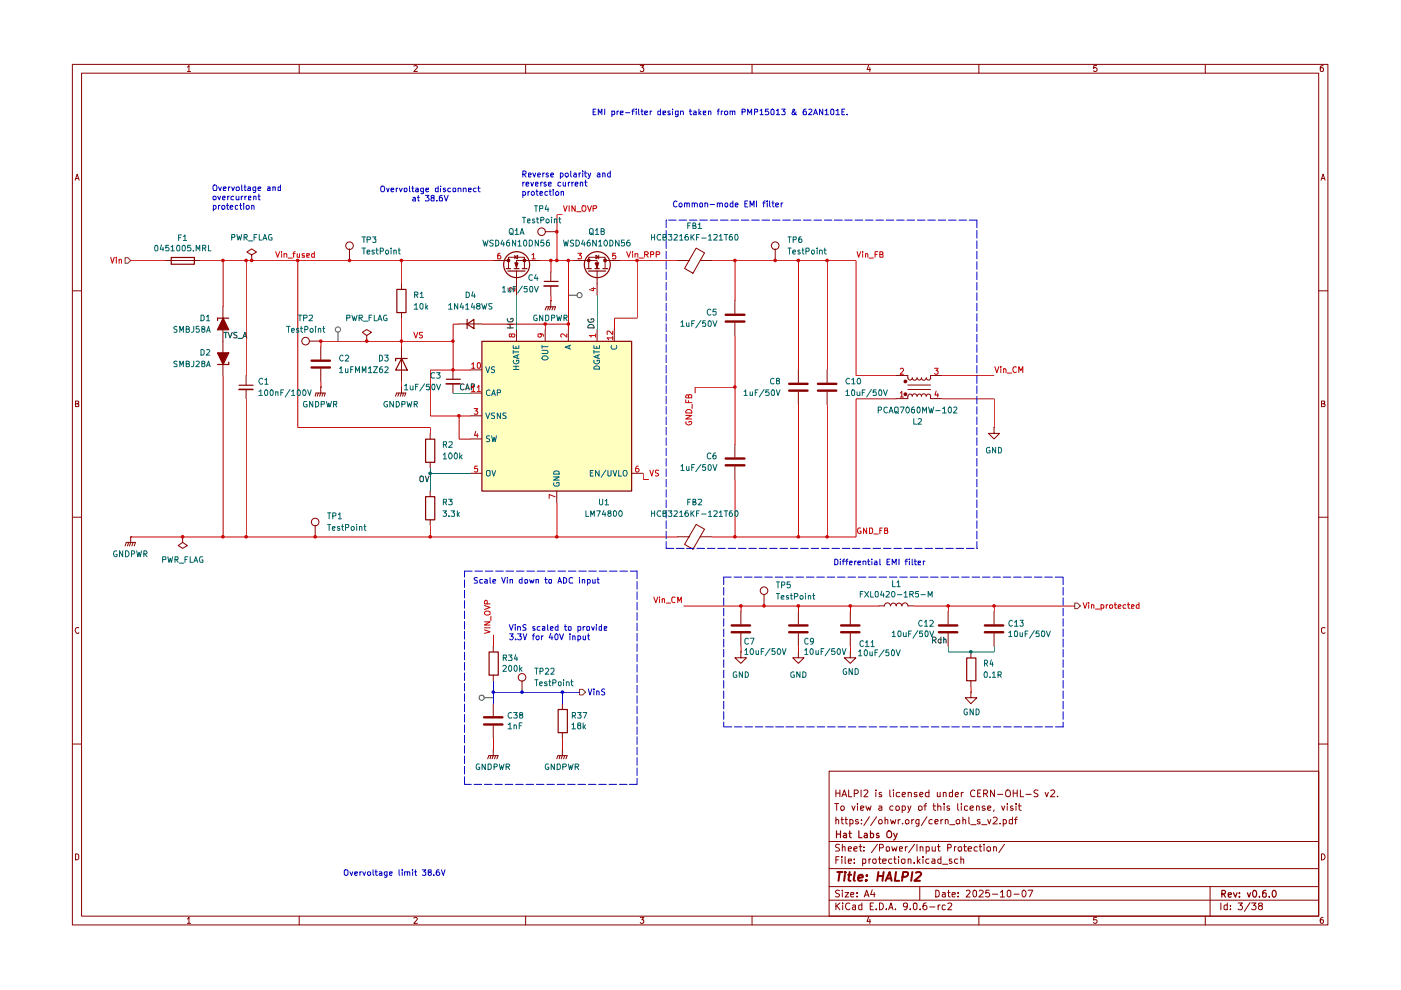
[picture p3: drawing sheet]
<svg xmlns="http://www.w3.org/2000/svg" width="297mm" height="210mm" viewBox="0 0 297 210" stroke-linecap="round" stroke-linejoin="round" font-family="sans-serif">
<g fill="none" stroke="#890000" stroke-width=".21">
<path d="M15.3 13.7h266.2v182.4h-266.2zM17.3 15.5h262.3v178.7h-262.3zM39.7 14.2l.4-.3v1.3M39.7 15.2h.7M63.4 13.7v1.8M87.7 14l.5-.1 .3 .3-.8 1h.8M111.4 13.7v1.8M135.7 13.9h.8l-.4 .4 .4 .3-.1 .5-.5 .1-.2-.2M159.4 13.7v1.8M184.2 13.8l-.4 1h.8M184.4 14.3v.9M207.5 13.7v1.8"/>
<path d="M232.5 13.9h-.6l-.1 .6 .5-.2 .3 .3v.3l-.3 .3-.5-.2M255.5 13.7v1.8M280.5 13.9l-.6 .3v.8l.3 .2 .3-.1v-.7l-.3-.1-.3 .3M15.9 38.2l.5-1.3 .4 1.3M16 37.9h.6M280.1 38.2l.4-1.3 .4 1.3M280.3 37.9h.6M15.3 61.7h2M279.6 61.7h1.9M16 85.6h.4l.3-.2-.2-.4h-.5v1.2h.6l.1-.5-.3-.1M280.2 85.6l.6-.1v-.5h-.6v1.2l.7-.1v-.3l-.3-.2M15.3 109.7h2"/>
<path d="M279.6 109.7h1.9M16.7 133.1a.58 .58 0 0 0-.8 .6 .58 .58 0 0 0 .8 .5v-.1M280.9 133.1a.46 .46 0 0 0-.7 .2v.7l.2 .2 .3 .1 .2-.2M15.3 157.8h2M279.6 157.8h1.9M175.8 163.5h103.8v30.7h-103.8zM175.8 178.4h103.8M177 170.4h.8M177.2 173.9l.2-.1 .4 .1v.8M177.2 167.5v1.4M177.2 173.2v1.5M177.2 168.2h.9"/>
<path d="M177.4 170.4v1.4M178 179.1l-.6-.1-.2 .2v.4l.5 .2 .3 .4-.2 .2h-.7M178.1 167.5v1.4M178.2 171.1l.3-.2h.3l.2 .2-.1 .6h-.6zM178.3 173.8h.5M178.5 173.2v1.3l.3 .2M178.5 168.9l.5-1.4 .5 1.4M178.6 179.7l.2-.2 .4 .1v.8M178.6 179v1.4M178.7 168.5h.6M179.2 173.8h.5M179.3 173.2v1.3l.4 .2"/>
<path d="M179.9 167.5v1.4h.7M180.2 173.8h.4l.3 .2-.1 .6h-.6M180.2 173.8v1.4M180.6 170.9l.4 .9 .3-.9M181.1 168.3h.6l.3-.3v-.3l-.3-.2h-.6v1.4M181.8 170.4v.1M181.8 170.9v.9M182 173.8h-.4l-.2 .2 .2 .3h.4l.1 .2-.3 .2-.4-.1M182.1 179.5h.6M182.4 179v1.3l.1 .1h.2M182.5 171.4l.7-.2-.1-.2h-.6v.7h.6M182.6 167.5v1.4"/>
<path d="M182.6 174.6v.1M182.6 173.8v.1M183.2 179.6v.1M183.2 167.7l.5-.2 .3 .2-.1 .4-.7 .8h.8M183.6 170.9l.3 .9 .3-.7 .2 .7 .3-.9M184.3 173.2l-1.1 1.8M185.7 167.5v.2M185.7 168v.9M185.9 173.2l-1.3 1.8M186 179l-1.2 1.8M186.3 174l.2-.2h.3l.2 .2v.6h-.6zM186.4 171l.4-.1 .2 .1v.8"/>
<path d="M186.5 179.8l.7-.1a.45 .45 0 0 0-.2-.7h-.5v1.4M186.9 168.1l-.4-.1-.1 .3 .1 .2h.4l.1 .3-.2 .1-.4-.1M187 171.2l-.7 .3 .2 .3 .5-.1M187.6 173.9l.3-.1h.3v.9M187.6 173.2v1.5M187.9 179.7l.3-.2 .4 .2-.1 .7h-.6zM188.7 167.5v1.3l.2 .1M188.8 173.8l.3 .9 .2-.7 .4 .7 .2-.9M189.1 179.5l.2 .9 .4-.6 .2 .6 .3-.9M189.3 171a.45 .45 0 0 0-.6 .1v.6h.6M189.4 167.5v.2M189.4 168v.9"/>
<path d="M190 171l.4-.1 .3 .2-.1 .6h-.6zM190.4 173.8v.9M190.8 168.1l-.4-.1-.4 .3 .1 .5h.7M190.9 173.8l-.5 .2M191.3 171l.4-.1 .3 .2-.1 .6h-.6M191.3 168.5l.7-.2-.2-.3h-.3l-.2 .2v.6l.2 .1 .4-.1M191.3 170.9v1.4M191.4 174.6v.1M192 179.5v.9M192.2 173.8h.3l.2 .2v.4l-.2 .3h-.3l-.2-.3v-.4zM192.4 179.5l-.4 .3M192.5 170.9l.3 .9"/>
<path d="M192.6 168.1l.4-.1 .2 .2v.7M192.6 168v.9M193.1 170.9l-.6 1.4M193.3 173.8v.9M193.7 173.8l-.4 .2M193.9 179l-1.3 1.8M194.4 168.1l-.4-.1-.2 .2 .2 .3h.4v.3h-.6M194.4 179v1.4M194.8 171a.45 .45 0 0 1 .7 .1l-.1 .6-.4 .1-.2-.1zM194.8 173.8v1.1l-.2 .3-.4-.1M194.8 173.8h-.4l-.2 .2v.6h.6M195 168.5l.7-.2-.2-.3h-.3l-.2 .2v.6l.2 .1 .4-.1"/>
<path d="M195.1 179.7l.2-.2 .4 .2v.7M195.1 179.5v.9M195.9 170.9h.5M196.4 179.6l.4-.1 .2 .3v.6h-.6M196.4 179.5v1.5M196.4 170.4l-.3 .2v1.2M196.5 173.2l-1.2 1.8M197 168.1l-.5-.1-.3 .3 .1 .5h.7M197 167.5v1.4M197.6 179.5l.1 .9h.6M197.6 173.8a.45 .45 0 0 0-.6 .2v.6h.6M197.8 170.9h.6"/>
<path d="M198 170.4v1.2l.4 .2M198.2 174.3l.7-.2-.2-.3h-.3l-.2 .1v.6l.2 .2 .4-.1M198.3 179.5v.9M198.7 168v.8h.6M198.7 179.5h.6M198.8 171l.3-.1 .4 .1v.8M198.8 170.4v1.4M199 179v1.3l.1 .1h.2M199.3 168v.9M199.5 173.8v.9M199.9 173.8l-.4 .2M200 168.1l.4-.1 .2 .2v.7"/>
<path d="M200 168v.9M200.2 170.4v.1M200.2 170.9v.9M200.4 173.9l.2-.1 .4 .1v.8M200.4 173.8v.9M200.9 179.8h.5a.41 .41 0 0 0 .3-.4 .41 .41 0 0 0-.3-.4h-.5v1.4M201.3 171l-.4-.1-.1 .2 .1 .3h.4l.1 .2-.2 .2-.4-.1M201.4 174.9h1.1M202 168.1h-.7v.7h.7M202 167.5v1.4M202.4 179.5v.9M202.5 168.5l.7-.2-.1-.3h-.4l-.2 .2v.6l.2 .1 .4-.1"/>
<path d="M202.7 179.5l-.3 .3M202.7 174a.45 .45 0 0 1 .8-.1v.7l-.3 .1-.4-.1zM203.1 170.4v1.2l.2 .2M203.1 179.8a.45 .45 0 0 1 .7-.2v.8h-.5zM203.8 170.4v.1M203.8 168v.9M203.8 170.9v.9M204.2 173.9l.1-.1 .4 .1v.8M204.2 173.2v1.5M204.2 168l-.4 .3M204.3 179.5h.6M204.5 179v1.3l.1 .1h.3"/>
<path d="M205.2 171l-.5-.1-.2 .1v.7h.7M205.4 173.2v1.3l.2 .2M205.7 171.4l.7-.2v-.2l-.5-.1-.2 .1v.6l.2 .2 .5-.1M205.8 174.9h1.1M206.7 167.7a.68 .68 0 0 0-1 .4 .68 .68 0 0 0 .7 .8l.3-.1M207 171l.2-.1 .4 .1v.8M207 170.9v.9M207.2 179.6l-.4-.1-.3 .3 .2 .6h.5M207.3 168.2h.5M207.6 179.5h.5M207.8 179v1.3l.1 .1h.2M207.8 173.8h-.3l-.3 .1 .1 .3 .5 .1v.3h-.6"/>
<path d="M208 167.5h-.7v1.4h.7M208.1 174.9h1.1M208.6 168.3h.5l.3-.3v-.3l-.3-.2h-.5v1.4M208.6 179v.2M208.6 179.5v.9M208.8 171l-.3-.1-.3 .2 .3 .3h.3l.1 .2-.3 .2-.4-.1M208.9 168.3l.5 .6M209.2 179.8a.45 .45 0 0 1 .8-.1l-.1 .7h-.6zM209.4 173.8l.3 .9 .4-.9M209.4 171.4l.7-.2-.2-.3h-.3l-.2 .1v.6l.2 .2 .4-.1M210.6 173.4l.2-.2h.3l.3 .5-.1 .2-.8 .8h.9M210.7 179.7l.1-.2 .5 .2v.7"/>
<path d="M210.7 179.5v.9M210.8 171.7l-.1 .4M210.8 167.5v1.4l-.8-1.4v1.4M211.5 168.4h1.1M212 174.6v.1M212.4 170.9l.3 .9 .3-.9M212.7 173.8h.4l.3 .2-.1 .6h-.6M212.7 173.8v1.4M213 179l-1.2 1.8M213.3 167.7l.3-.2h.3a.88 .88 0 0 1 .1 1.3l-.4 .1-.3-.1zM213.6 170.4v.1M213.6 170.9v.9"/>
<path d="M214.7 173.8h-.5l-.2 .1v.7h.7M214.7 173.2v1.5M214.7 171l-.3-.1-.2 .2 .2 .3h.3l.1 .2-.1 .2-.5-.1M214.8 168.2h.9M214.8 167.5v1.4M215.1 173.8h.6M215.4 170.4v.1M215.4 170.9v.9M215.7 173.2l-.4 .3v1.2M215.7 167.5v1.4M215.9 170.9h.6M216.1 170.4v1.2l.4 .2"/>
<path d="M216.3 167.5v1.4h.7M217.5 168.4h1.1M220.1 167.6l-.6-.1-.3 .2 .1 .4 .8 .4-.1 .3h-.8M221.6 168l.3 .9 .4-.9M222.8 167.7l.6-.2 .2 .4-.9 1h.9M224.2 168.8v.1M16 181a.52 .52 0 0 1 .7 .4v.6a.52 .52 0 0 1-.7 .3zM39.7 194.8l.4-.3v1.3M39.7 195.8h.7M63.4 194.2v1.9M87.7 194.7l.5-.2 .3 .3-.8 1h.8M111.4 194.2v1.9"/>
<path d="M135.7 194.5h.8l-.4 .5h.3v.7l-.5 .1-.2-.2M159.4 194.2v1.9M175.8 190.9h103.8M175.8 188h103.8M175.8 184.2h103.8M177.2 191.5v1.4M177.2 182.3h.5M177.4 192l.7 .9M177.9 181.6h-.7v1.5M178 188.8l-.6-.1-.3 .3 .3 .4 .5 .2 .1 .3-.3 .3-.6-.1M178.1 191.5l-.9 .7M178.5 181.6v.2"/>
<path d="M178.5 182.1v1M178.6 188.7v.2M178.6 189.3v.9M178.7 191.5h.1M178.7 191.9v1M179.2 189.3h.7l-.7 .9h.7M179.2 181.6v1.4l.1 .1M179.9 182.6l.6-.1-.1-.4h-.5v.2v.6l.1 .2 .4-.1M179.9 180l.6-.1-.1-.3-.4-.1-.1 .2v.7h.5M180.2 191.5a.67 .67 0 0 0-.9 .6 .67 .67 0 0 0 .8 .7l.1-.1M180.4 189.7l.6-.1v-.3h-.6v.1v.6l.2 .2 .4-.1M180.8 192h.6v.9"/>
<path d="M181 180l.7-.1v-.3l-.4-.1-.3 .2 .1 .7h.6M181.1 182.9v.2M181.1 182.1v.2M181.4 192.2l-.6 .2-.1 .2 .3 .3 .4-.1M181.7 190v.2M181.7 189.3v.1M182.7 192l-.4-.1-.2 .1v.7l.2 .2 .4-.1M182.7 191.5v1.4M182.9 183h.6v-.9h-.6v1.5M183.2 180.4h.1M183.2 190.2l.5-1.5 .6 1.5M183.4 189.8h.7"/>
<path d="M184.2 194.4l-.4 .9h.8M184.3 182.1v1M184.4 194.9v.9M184.5 192.1h.4M184.6 182.1h-.3v.3M184.9 188.7l-.3 1h.9M185.1 182.2l.6-.1v.9a.45 .45 0 0 1-.7-.2zM185.2 191.5h-.7v1.4h.7M185.4 189.3v.9M185.8 192.7v.2M186.2 182.1h.6M186.5 191.5a.73 .73 0 0 1 .8 .7 .73 .73 0 0 1-.8 .7z"/>
<path d="M186.5 181.6v1.4l.3 .1M187.1 182.6l.8-.1-.1-.4h-.6l-.1 .2v.6l.3 .2 .4-.1M187.9 192.7v.2M188.4 192.9l.5-1.4 .4 1.4M188.6 192.5h.7M189.1 182.1h-.5l-.2 .3v.4l.3 .3 .4-.1M189.5 182.1h.5M189.7 181.6v1.3l.3 .2M189.8 192.7v.2M190.5 181.6v.2M190.5 182.1v1M190.7 180l.7-.1-.1-.3-.4-.1-.2 .2 .1 .7h.5"/>
<path d="M191.2 182.2h.7l-.1 .8a.45 .45 0 0 1-.7-.2zM192.4 192l-.3 .3-.5-.1-.1-.2 .1-.5h.5a.84 .84 0 0 1 .3 .8 .84 .84 0 0 1-.7 .6M192.6 182.2l.5-.1v1M192.6 182.1v1M193 192.7v.2M193.7 191.5h.4l.3 .2v.9l-.3 .3-.4-.3zM193.8 182.9v.2M194.5 181.6v1.5M194.7 182.6l.4 .5M195 188v2.9M195.1 192.7v.2M195.1 182.1l-.6 .5"/>
<path d="M195.7 181.6v.2M195.7 182.1v1M196.4 191.5h-.5a.99 .99 0 0 0 0 1.4l.6-.3v-.4l-.3-.2h-.3l-.2 .2M197 182.1h-.6l-.1 .3v.4l.2 .3 .5-.1M197.1 192.3h1.1M197.6 182.1h.5l.1 1M198.2 182.5l-.6 .1-.1 .1 .2 .4 .5-.1M198.4 188.7l.7 .2v1.1l-.4 .2h-.3zM198.9 191.9v1M199.3 191.9l-.4 .3M199.5 182.1h-.5l-.2 .3v.4l.3 .3 .4-.1M199.5 181.6v1.5"/>
<path d="M199.8 189.3h.5l.1 .9M199.8 183.2h1.1M200.4 189.6h-.5l-.2 .2 .2 .4 .5-.1M200.4 192l-.4-.1-.3 .3 .1 .6h.6M200.9 191.5h.6l.3 .2-.1 .3-.8 .9h.9M200.9 189.3h.5M201.1 188.7v1.3l.3 .2M201.8 182.1h-.5v.5h.5l.1 .3-.3 .2-.3-.1M201.9 189.7l.6-.1v-.3h-.5l-.1 .1v.6l.1 .2 .5-.1M203.1 182.1h-.6l-.1 .7a.45 .45 0 0 0 .7 .2M203.1 190v.2M203.1 189.3v.1"/>
<path d="M203.7 182.2l.5-.1 .1 1M203.7 181.6v1.5M204.9 188.9l.2-.2h.3l.3 .5-.9 1h.9M205.3 180l.7-.1-.1-.3-.4-.1-.2 .2v.7h.6M206.4 188.9l.3-.2 .3 .3v.9l-.3 .3a.82 .82 0 0 1-.3-1.3zM207.5 194.2v1.9M207.6 188.9l.2-.2h.3l.4 .5-1 1h1M209.7 188.7h-.6l-.1 .7 .6-.1 .2 .3v.3l-.2 .3-.6-.2M210.4 189.6h1.1M212.1 189.2l.4-.5v1.5M212.1 190.2h.9M213.6 189l.3-.3 .4 .3v.9l-.3 .3-.4-.3z"/>
<path d="M215 189.6h1.1M216.9 188.8l.1-.1a.75 .75 0 0 1 .6 .8 .75 .75 0 0 1-.6 .7 1.01 1.01 0 0 1-.1-1.4zM218 188.7h1l-.7 1.5M232.5 194.5h-.6l-.1 .6 .6-.1 .2 .5-.3 .3-.5-.2M255.5 194.2v1.9M256.6 188v6.2M258.8 191.5v1.4M260.2 192l-.4-.1-.3 .1v.7l.3 .2 .4-.1M260.2 191.5v1.4M260.9 192.7v.2M260.9 192v.1M262.5 191.5h.9l-.5 .5h.3l.2 .2v.4l-.2 .3-.7-.2"/>
<path d="M265 191.4l-1.2 1.8M265.4 191.5h.9l-.5 .5h.2l.3 .2v.4l-.3 .3-.6-.2M267.1 192l-.3-.2a.43 .43 0 0 1 .4-.4 .43 .43 0 0 1 .5 .4l-.1 .2-.6 .1-.2 .2v.3a.46 .46 0 0 0 .4 .3 .46 .46 0 0 0 .5-.3v-.3l-.3-.3M280.2 181a.65 .65 0 0 1 .7 .7 .65 .65 0 0 1-.7 .6zM280.5 194.5h-.2l-.4 .3 .1 .9a.43 .43 0 0 0 .6-.1 .43 .43 0 0 0-.1-.6h-.5l-.1 .3"/>
</g>
<g fill="none" stroke="#890000" stroke-width=".25">
<path d="M177.4 176.2v1.4M177.4 176.8h.8M178.2 176.2v1.4M178.9 176.8l.4-.1 .2 .1v.8M179.5 177l-.7 .3 .2 .3 .5-.1M180 176.7h.5M180.1 176.2v1.2l.4 .2M182.1 176.2v1.4h.7M183.3 176.8l.4-.1 .2 .1v.8M183.9 177l-.7 .3 .2 .3 .5-.1M184.6 176.8l.4-.1 .2 .2-.1 .6h-.5M184.6 176.2v1.4"/>
<path d="M186.3 176.8l-.3-.1-.2 .2 .2 .3h.3l.1 .2-.2 .2-.4-.1M188.1 176.4l.6-.2a.88 .88 0 0 1 .1 1.3l-.4 .1-.3-.2zM189.5 176.7l.4 .9M190.2 176.7l-.5 1.2-.2 .2M259.1 189.5h.6v-.6l-.6-.1v1.4M259.4 189.5l.4 .7M260.4 189.7l.7-.1-.1-.3h-.5l-.1 .2 .1 .6h.5M261.5 189.3l.4 .9 .4-.9M262.8 190.1v.1M262.8 189.3v.2M264.5 189.3l.3 .9 .4-.9M265.7 188.9l.2-.1a.76 .76 0 0 1 .5 .7 .76 .76 0 0 1-.5 .7 1.01 1.01 0 0 1-.2-1.3z"/>
<path d="M267 190.1v.1M268.4 188.8h-.4l-.3 .3v1l.2 .1 .6-.1-.1-.7-.5-.1-.2 .3M269.1 190.1v.1M269.9 188.9l.2-.1a.73 .73 0 0 1 .6 .7 .73 .73 0 0 1-.6 .7l-.4-.6z"/>
</g>
<g fill="none" stroke="#890000" stroke-width=".42">
<path d="M177.5 184.9h1.1M178 184.9l-.2 1.9M179.1 185.5l-.1 1.3M179.2 184.9v.2M179.8 185.5h.7M180.1 184.9l-.2 1.6 .4 .3M181.2 184.9l-.2 1.6 .2 .3M182 186.2l.9-.2v-.4a.6 .6 0 0 0-.9 .1v1h.8M183.7 186.6l.1 .1h-.3l.2-.1-.1 .2M183.8 185.6v.1M186.2 185.7h1.1M186.2 184.9l-.2 1.9"/>
<path d="M187.3 184.9l-.2 1.9M187.8 186.8l.8-1.9 .4 1.9M188 186.2h1M190 184.9l-.3 1.9h.9M191.3 185.9h.8l.3-.2 .1-.6-.2-.2h-.8l-.3 1.9M193.4 184.9l-.2 1.9M194.2 185.1l.8-.2 .2 .2 .1 .3-1.4 1.4h1.2"/>
</g>
<path d="M102.1 72.3h31.8v31.8h-31.8z" fill="#ffffbf"/>
<g fill="none" stroke="#ca0000" stroke-width=".21">
<path d="M119.5 43.6l.3 1.2 .4-1.2M120.7 43.6v1.2M121.9 43.6v1.2l-.6-1.2v1.2M122.3 44.9h.9M124.6 43.6l.4 1.2 .4-1.2M125.8 44.2l.6-.1 .1-.3-.2-.2h-.5v1.2M132.9 53.4l.4 1.1 .4-1.1M134.1 53.4h.1M134.1 53.8v.7M134.6 53.9l.5-.1 .1 .7M134.6 53.8v.7M135.5 54.7h.9"/>
<path d="M136.7 54h.6l.1-.2v-.4h-.7v1.1M137 54l.4 .5M137.9 54h.6v-.6h-.6v1.1M139.1 54h.6l.2-.2-.1-.4h-.7v1.1"/>
<circle cx="123.8" cy="44.2" r=".57"/>
</g>
<g fill="none" stroke="#890000" stroke-width=".21">
<path d="M115.6 49.1h2.4M124.8 56.9v-2.4h3.5v2.4M126.6 57.4v2.7M143.6 55.2h2.5M146.1 55.2h.1M147.6 52.6l1.8 1-2.5 4.3-1.8-1zM148.4 55.2h2.6M164.4 52.8v2.4M115.6 65.7l.2-.7h2l-.3 .7M116.4 65l-.3 .7M116.8 63.8h.1M116.8 63.8v1.2l-.3 .7"/>
<path d="M117.3 65l-.3 .7M155.8 63.8v2.7M155.8 68.4v2.7"/>
<circle cx="114.8" cy="49.1" r=".8"/>
<circle cx="164.4" cy="52.1" r=".8"/>
</g>
<path d="M124.7 69a.67 .67 0 0 1 .8-.2 .67 .67 0 0 1 .4 .7h-1.2zM124.7 67.7v.1a.64 .64 0 0 0 .5 .6 .64 .64 0 0 0 .7-.6l-.1-.2h-.5v.2" fill="none" stroke="#0f0f0f" stroke-width=".21"/>
<path d="M153.9 66.7h3.9M153.9 68.2h3.9" fill="none" stroke="#890000" stroke-width=".51"/>
<g fill="none" stroke="#474747" stroke-width=".21">
<path d="M120.5 62.6h1.9"/>
<circle cx="122.9" cy="62.6" r=".55"/>
</g>
<path d="M124.4 57h1M124.8 57.5h3.6M126.1 57h1M127.8 57h1" fill="none" stroke="#890000" stroke-width=".25"/>
<path d="M126.2 55.7h.7l-.3 1z" fill="#890000"/>
<path d="M126.2 55.7h.7l-.3 1zM128.3 55.2h.7" fill="none" stroke="#890000" stroke-width=".21"/>
<circle cx="126.6" cy="56.1" r="2.75" fill="none" stroke="#890000" stroke-width=".25"/>
<path d="M128.1 55h.4v.4h-.4z" fill="#890000"/>
<path d="M128.1 55h.4v.4h-.4z" fill="none" stroke="#890000" stroke-width=".21"/>
<path d="M124.6 55h.4v.4h-.4z" fill="#890000"/>
<g fill="none" stroke="#890000" stroke-width=".21">
<path d="M121.7 55.2h4.9v1.7M124.6 55h.4v.4h-.4zM126.3 54.1l.6 .4-.6 .4zM126.9 54.1v.8M129 55.2h2.4M126.6 60.1v2.5M169.3 78.4v2.7M175.4 78.4v2.7M169.3 83.1v2.7M175.4 83.1v2.7M210.8 90.6v1.3h1.1l-1.1 1.2-1.2-1.2h1.2M210.8 90.6h.1"/>
<path d="M162 126v2.5M191.2 128.5a.59 .59 0 0 0-.6-.6 .59 .59 0 0 0-.6 .6 .61 .61 0 0 0-.6-.6 .61 .61 0 0 0-.6 .6 .64 .64 0 0 0-.6-.7 .64 .64 0 0 0-.7 .7h-1.1M191.2 128.5a.64 .64 0 0 1 .7-.7 .64 .64 0 0 1 .6 .7M192.5 128.5h1.2"/>
<circle cx="162" cy="125.2" r=".8"/>
</g>
<path d="M122.5 53.7h.8l-.4 .4 .4 .3v.3l-.2 .2-.6-.1M130.5 53.7h-.6v.6l.4-.2 .3 .3-.1 .5-.6-.1M125.4 61.2h.9M125.8 61v.7l-.8-.3" fill="none" stroke="#b00000" stroke-width=".21"/>
<path d="M167.3 81.4h3.9M167.3 82.8h3.9M173.4 81.4h3.9M173.4 82.8h3.9" fill="none" stroke="#890000" stroke-width=".51"/>
<g fill="none" stroke="#ca0000" stroke-width=".21">
<path d="M210.9 77.7l.4 1.3 .5-1.3M212.2 77.7v.1M212.2 78.2v.8M212.8 78.3l.3-.1 .2 .1v.7M212.8 78.2v.8M213.6 79.1h.9M215.5 77.8l-.3-.1a.6 .6 0 0 0-.5 .7 .6 .6 0 0 0 .7 .5l.1-.1M216 79v-1.3l.4 .9 .5-.9v1.3M182.5 112h-.4a.61 .61 0 0 0-.3 .7 .61 .61 0 0 0 .8 .4v-.5h-.3M183.7 112v1.1l-.6-1.1v1.1M184.3 112h.5l.2 .2v.7l-.3 .2h-.4zM185.3 113.2h.9"/>
<path d="M186.5 112.5h.4M187 112h-.5v1.1M187.6 112.5h.5l.1-.5h-.6v1.1h.6v-.4l-.2-.2"/>
</g>
<path d="M191.8 83.4h.4v.4h-.4z" fill="#890000"/>
<path d="M191.8 83.4h.4v.4h-.4z" fill="none" stroke="#890000" stroke-width=".21"/>
<path d="M191.8 80.7h.4v.4h-.4z" fill="#890000"/>
<g fill="none" stroke="#890000" stroke-width=".21">
<path d="M190 79.6h2.5v.5M199.7 79.6h-2.4v.5M155.8 94.3v2.7M155.8 98.9v2.7M191.8 80.7h.4v.4h-.4zM192.5 84v.5h-2.5M192.5 82.6h4.8M192.5 81.6h4.8M192.5 84a.47 .47 0 0 1 .5-.5 .47 .47 0 0 1 .4 .5M192.5 80.1a.47 .47 0 0 0 .5 .5 .47 .47 0 0 0 .4-.5M193.4 84a.51 .51 0 0 1 .5-.5 .51 .51 0 0 1 .5 .5M193.4 80.1a.51 .51 0 0 0 .5 .5 .51 .51 0 0 0 .5-.5"/>
<path d="M194.5 84a.47 .47 0 0 1 .4-.5 .47 .47 0 0 1 .5 .5M194.5 80.1a.47 .47 0 0 0 .4 .5 .47 .47 0 0 0 .5-.5M195.3 84a.51 .51 0 0 1 .6-.5 .51 .51 0 0 1 .5 .5 .49 .49 0 0 1 .4-.5 .49 .49 0 0 1 .5 .5M197.3 84v.5h2.4M197.3 80.1a.49 .49 0 0 1-.5 .5 .49 .49 0 0 1-.4-.5 .51 .51 0 0 1-.5 .5 .51 .51 0 0 1-.6-.5M143.6 113.8h2.5M146.1 113.8h.1M147.6 111.2l1.8 1-2.5 4.2-1.8-1zM148.4 113.8h2.6"/>
</g>
<path d="M190.9 78.3l.1-.2h.4l.1 .2v.3l-.6 .8h.6M198.1 78.1h.8l-.4 .5h.3v.7l-.5 .1-.2-.2M190.9 83.3l.3-.3v1.2M190.9 84.2h.6M198.5 82.9l-.3 .9h.8M198.8 83.4v.8" fill="none" stroke="#b00000" stroke-width=".21"/>
<g fill="none" stroke="#ca0000" stroke-width=".21">
<path d="M181.7 53.4l.4 1.1 .4-1.1M182.9 53.4h.1M182.9 53.8v.7M183.5 53.9l.4-.1 .1 .7M183.5 53.8v.7M184.3 54.7h.9M185.5 54h.4M186.1 53.4h-.6v1.1M186.5 54h.5l.2-.3-.1-.3h-.6v1.1h.6l.1-.5h-.2M137.8 99.7l.4 1.2 .3-1.2M139.6 99.8l-.5-.1-.1 .1v.4a.57 .57 0 0 1 .6 .7h-.6M145.4 88.1h1.3l-1.3 .7h1.3"/>
<path d="M145.4 84.8v.6h1.3M145.5 89.4l-.1 .1a.64 .64 0 0 0 .6 .6 .64 .64 0 0 0 .7-.5l-.2-.3h-.4v.3M145.5 87.1a.67 .67 0 0 1 .8-.2 .67 .67 0 0 1 .4 .7h-1.3zM146 83.9l.1-.2h.4l.2 .1v.5h-1.3v-.4l.2-.2 .3 .1 .1 .5M146 84.9v.5M146.7 85.7v.9"/>
</g>
<path d="M153.9 97.2h3.9M153.9 98.7h3.9" fill="none" stroke="#890000" stroke-width=".51"/>
<path d="M197.7 135.7h.7l.1-.4-.3-.2h-.5v1.2M198.1 135.7l.4 .6M199.5 135.6l-.3-.1-.3 .2v.4l.3 .2 .3-.1M199.5 135.1v1.2M200.1 135.7l.2-.2 .3 .2v.6M200.1 135.1v1.2" fill="none" stroke="#0f0f0f" stroke-width=".21"/>
<path d="M227.9 127.9h.6l.5 .6-.5 .6h-.6z" fill="#fff"/>
<path d="M227.9 127.9h.6l.5 .6-.5 .6h-.6z" fill="none" stroke="#735600" stroke-width=".21"/>
<g fill="none" stroke="#ca0000" stroke-width=".21">
<path d="M102.7 133.5l1.2 .5-1.2 .3M102.7 131.8h1.2l-1.2 .7h1.2M102.7 128.4l1.2 .4-1.2 .4M102.7 133.1h1.2M102.8 129.7l.3-.1h.6l.2 .1v.5l-.4 .2-.6-.1-.2-.2zM103.3 128v-.6l-.2-.1-.3 .1-.1 .6h1.2M104.1 130.7v.9M138.6 126.6l.4 1.2 .5-1.2M139.8 126.6v.1M139.8 126.9v.9M140.4 127.1l.2-.2 .3 .1v.8M140.4 126.9v.9"/>
<path d="M141.2 127.9h1M143.1 126.7l-.5-.1-.2 .3 .1 .7 .3 .2 .3-.1M143.7 127.8v-1.2l.3 .8 .5-.8v1.2M229.6 127.8l.5 1.2 .4-1.2M230.8 127.8v.1M230.8 128.2v.8M231.4 128.3h.5v.7M231.4 128.2v.8M232.3 129.1h.9M233.4 128.3a.36 .36 0 0 1 .6 .2v.5h-.6M233.4 128.2v1.2M234.5 128.2v.8"/>
<path d="M234.9 128.2l-.4 .3M235.3 128.3h.5v.7h-.4l-.2-.2zM236.2 128.2h.5M236.4 127.8v1l.1 .2h.2M237.1 128.6l.6-.1-.2-.3-.4 .1v.7h.5M238.7 128.3l-.3-.1-.3 .3 .1 .5h.5M239 128.2h.5M239.2 127.8v1l.1 .2h.2M239.9 128.6l.6-.1-.2-.3-.4 .1v.7h.5M241.5 127.8v1.2h-.5v-.7h.5"/>
</g>
<path d="M155.1 132.6h3.9M155.1 134h3.9M167.3 132.6h3.9M167.3 134h3.9M178.3 132.6h3.9M178.3 134h3.9M199.1 132.6h3.9M199.1 134h3.9M208.8 132.6h3.9M208.8 134h3.9" fill="none" stroke="#890000" stroke-width=".51"/>
<g fill="none" stroke="#890000" stroke-width=".21">
<path d="M104.6 137v1.2M157.1 138.2v1.3h1.2l-1.2 1.2-1.3-1.2h1.3M157.1 138.2h.1M157.1 129.6v2.8M157.1 134.3v2.7M169.3 138.2v1.3h1.2l-1.2 1.2-1.2-1.2h1.2M169.3 138.2h.1M169.3 129.6v2.8M169.3 134.3v2.7M180.3 138.2v1.3h1.2l-1.2 1.2-1.3-1.2h1.3M180.3 138.2h.1M180.3 129.6v2.8"/>
<path d="M180.3 134.3v2.7M201 129.6v2.8M201 134.3v2.7M205.8 138.2v1.3M210.8 129.6v2.8M210.8 134.3v2.7M104.6 143.1v1.2M110.7 144.3v2.4M205.8 146.7v1.2h1.3l-1.3 1.3-1.1-1.3h1.1M205.8 146.7h.1M205.8 144.3v1.3"/>
<circle cx="110.7" cy="143.6" r=".8"/>
</g>
<path d="M103.7 138.2h1.9v4.9h-1.9zM205 139.5h1.9v4.8h-1.9z" fill="none" stroke="#890000" stroke-width=".25"/>
<path d="M122.9 146.2h.6l.6 .5-.6 .6h-.6z" fill="#fff"/>
<path d="M122.9 146.2h.6l.6 .5-.6 .6h-.6z" fill="none" stroke="#735600" stroke-width=".21"/>
<path d="M124.7 146.1l.4 1.2 .4-1.2M125.9 146.1v.1M125.9 146.5v.8M126.5 146.6l.4-.1 .1 .2v.6M126.5 146.5v.8M128.2 146.2l-.4-.1-.3 .2 .1 .3 .6 .2v.4l-.2 .1h-.5" fill="none" stroke="#0400c6" stroke-width=".21"/>
<g fill="none" stroke="#890000" stroke-width=".21">
<path d="M74.1 52.8v2.4M107.8 56.9v-2.4h3.4v2.4M109.5 57.4v2.7M116.8 57.7v1.9M77.7 71.1l1.1-.6-1.1-.6-.9 .6 .9 .6v1.2M77.7 72.3h.1M85.1 60.1v1.2M85.1 66.2v1.2M85.1 73.5v7.4M96 78.4v2M97.3 68.7h4.8M99.8 78.4h2.3"/>
<path d="M109.5 69.9v2.4M115.6 69.9v2.4M116.8 60.6v2M120.5 69.9v2.4M126.6 69.9v2.4M130.2 69.9v2.4M83.8 84l.3-.7h1.9l-.2 .7M84.6 83.3l-.3 .7M85.1 82.1h.1M85.1 82.1v1.2l-.2 .7M85.5 83.3l-.1 .7M91.2 91.9v1.2"/>
<path d="M91.2 98v1.2M96 81.4v1.9M99.8 83.3h2.3M99.8 88.2h2.3M99.8 93.1h2.3M26.5 115.8l.3-.8h1.9l-.2 .8M27.3 115l-.3 .8M27.7 113.8h.1M27.7 113.8v1.2l-.2 .8M28.2 115l-.2 .8M38.7 113.8v1.2l1 .7-1 .6-.9-.6 .9-.7M38.7 113.8h.1"/>
<path d="M66.8 111.4v2.4M91.2 104.1v1.2M91.2 110.2v1.2M99.8 100.4h2.3M118 104.1v2.4M133.9 100.4h2.4M104.6 158.9h.1M104.6 149.2v2.7M104.6 153.9v2.6M104.6 158.9v1.3l-.3 .7M119.2 158.9h.1M119.2 149.2v1.2"/>
<path d="M119.2 155.3v1.2M119.2 158.9v1.3l-.2 .7M103.4 160.9l.3-.7h1.9l-.3 .7M104.1 160.2l-.2 .7M105.1 160.2l-.3 .7M118 160.9l.3-.7h1.9l-.2 .7M118.7 160.2l-.1 .7M119.7 160.2l-.2 .7"/>
<circle cx="74.1" cy="52.1" r=".8"/>
<circle cx="66.8" cy="110.7" r=".8"/>
</g>
<g fill="none" stroke="#890000" stroke-width=".25">
<path d="M107.3 57h1M107.7 57.5h3.6M109 57h1M110.7 57h1M115.4 59.7h2.9M84.1 61.4h2v4.9h-2zM85.2 76l1.1 2.5h-2.4zM86.3 76h-2.4v.5M99 68.7l1.5-1v2zM99 67.7v2M102.2 72.4h31.7v31.7h-31.7zM90.2 93.1h2v4.9h-2z"/>
<path d="M94.6 80.4h3M90.2 105.3h2v4.9h-2zM118.3 150.4h2v4.9h-2z"/>
</g>
<g fill="none" stroke="#474747" stroke-width=".21">
<path d="M102.6 147.9h2"/>
<circle cx="102.1" cy="147.9" r=".55"/>
</g>
<path d="M102.6 152.1h3.9M102.6 153.6h3.9" fill="none" stroke="#890000" stroke-width=".51"/>
<path d="M107.5 69.5h1.3M107.5 68.8h1.3M107.6 67.6l-.1 .2 .4 .5 .7-.1 .2-.4-.1-.3h-.4v.3M108.1 68.8v.7M98.4 81.6l-.4-.2-.4 .3 .1 .8 .3 .2 .4-.2M98.7 82.7l.4-1.3 .4 1.3M98.8 82.3h.6M99.9 82.1l.7-.1v-.4l-.2-.2h-.5v1.3M89.3 100.9l.5 .2v.9l-.2 .1h-.4a.86 .86 0 0 1 .1-1.2zM90.2 100.9l.3 1.2 .5-1.2" fill="none" stroke="#0f0f0f" stroke-width=".21"/>
<path d="M115.3 60.6h3M94.6 81.4h3" fill="none" stroke="#890000" stroke-width=".34"/>
<path d="M87.7 70.5l.5 1.1 .4-1.1M89.6 70.5h-.7v.4l.7 .4-.3 .3h-.4" fill="none" stroke="#ca0000" stroke-width=".21"/>
<g fill="none" stroke="#b00000" stroke-width=".21">
<path d="M100 77.2l.4-.3v1.2M100 78.1h.7M101.3 77h.5l.1 .7-.2 .4h-.3l-.2-.3zM108.5 71l.1-.2h.5l.1 .2-.1 .4-.4 .1-.2-.2v-.3l-.2-.2-.3 .1v.4l.1 .2 .4-.3M114.6 70.8l.2 .2v.2l-.2 .3h-.4l-.1-.2 .1-.5h.8l.3 .5M120.2 70.8v.7l-.8-.7h-.3l-.2 .2v.3l.2 .2M126.3 71.1h-1.3l.3 .2v.2M126.3 70.8v.7M129.9 71.6h-1.2l.4 .5M129.9 70.2v.8l-.7-.8-.5 .1 .1 .6M129.9 71.3v.8M100 82.1l.4-.4v1.3"/>
<path d="M100 83h.7M100.5 86.6h.8l-.4 .5h.3v.7l-.7-.1M100.9 91.5l-.3 .8h.8M101.2 82.1l.3-.4v1.3M101.2 98.8h-.5l-.1 .6 .6-.1v.7l-.4 .1-.2-.2M101.2 83h.7M101.2 92v.7M135.3 98.8l-.4 .2-.2 .8 .3 .3h.2l.3-.3v-.3l-.2-.2h-.4l-.2 .2M117.7 105.3l-1.3-.5v.9"/>
</g>
<g fill="none" stroke="#006465" stroke-width=".21">
<path d="M103 77.7l.4 1.3 .4-1.3M104.8 77.8l-.4-.1-.2 .3v.3l.6 .2v.3l-.1 .2-.5-.1M108.8 73.3v.6h1.2v-.6M108.8 78.3h1.2M108.8 77.7h1.2M108.8 74.3v.7M108.8 74.6h1.2M108.9 76.4a.61 .61 0 0 0 .3 .8 .61 .61 0 0 0 .8-.3v-.5h-.5v.2M109.4 73.4v.5M109.4 77.7v.6M109.7 75.3v.6M110 75.2l-1.2 .4 1.2 .5"/>
<path d="M114.9 74.3h1l.3 .2-.2 .5h-1.1M114.9 73.2v.7M114.9 73.5h1.3M115.1 75.5a.79 .79 0 0 1 1.1 .3v.3a.86 .86 0 0 1-1.3 0zM120.7 73.3v.6M121 73.2l-1.2 .4 1.2 .4M125.9 77.8a.66 .66 0 0 1 .8-.2 .66 .66 0 0 1 .4 .7h-1.2zM125.9 76.4v.5l.3 .2 .4 .1 .5-.3v-.5h-.5v.2M125.9 73.3v.6h1.2v-.6M125.9 74.6h1.2M125.9 74.3v.7M126.5 73.4v.5"/>
<path d="M126.8 75.3v.6M127.1 75.2l-1.2 .4 1.2 .5M129.6 73.3a.45 .45 0 0 0 .2 .7h.7l.2-.1v-.6M103 87.6l.4 1.2 .4-1.2M103.1 99.9l.2-.1h.4l.2 .1v.9l-.2 .1-.6-.1zM103.8 92.5l-.4-.1-.3 .2v.3l.6 .2 .1 .1-.1 .4h-.6M103.9 82.7h-.3l-.5 .2v.7l.3 .2h.5M104.2 83.8l.5-1.1 .3 1.1M104.2 92.4l.3 1.3 .3-1 .2 1 .3-1.3M104.3 99.8l.4 1.1 .4-1.1M104.3 83.5h.6M104.8 87.6h-.5l-.1 .1 .1 .4 .5 .1v.5h-.6"/>
<path d="M105.4 83.2h.6l.1-.5h-.7v1.1M106.1 87.6v1.2l-.7-1.2v1.2M107.3 87.6h-.6l-.1 .1 .1 .4 .6 .1v.5h-.7M117.5 99.9h.9l.2 .2v.4h-1.2zM125.8 99.8h-.6v1.1h.6M127 99.8v1.1l-.7-1.1v1.1M128.5 99.7l-1.1 1.5M128.9 99.8v1.1h.2h.2l.3-.2v-.9M130 99.8l.4 1.1 .3-1.1M131.2 99.8v1.1h.6M132.3 99.8h.5a.77 .77 0 0 1-.2 1.1h-.3a.87 .87 0 0 1 0-1.1zM117.4 101.1h1.2l-1.2 .7h1.2"/>
<path d="M117.5 102.4a.45 .45 0 0 0 .1 .7h.7l.3-.2-.1-.6h-.5v.3M125.2 100.3h.4"/>
</g>
<path d="M109.2 55.7h.6l-.3 1z" fill="#890000"/>
<path d="M107 55.2h.8M109.2 55.7h.6l-.3 1z" fill="none" stroke="#890000" stroke-width=".21"/>
<circle cx="109.5" cy="56.1" r="2.75" fill="none" stroke="#890000" stroke-width=".25"/>
<path d="M107.6 55h.4v.4h-.4z" fill="#890000"/>
<path d="M107.6 55h.4v.4h-.4z" fill="none" stroke="#890000" stroke-width=".21"/>
<path d="M111 55h.4v.4h-.4z" fill="#890000"/>
<g fill="none" stroke="#890000" stroke-width=".21">
<path d="M53.4 54l1-.6-1-.6-1.1 .6 1.1 .6v1.2M53.4 55.2h.1M104.6 55.2h2.4M109.2 54.5l.5-.4v.8zM109.2 54.1v.8M111 55h.4v.4h-.4zM114.4 55.2h-4.9v1.7M65.6 72.3h2.4M109.5 60.1v2.5"/>
<circle cx="64.8" cy="72.3" r=".8"/>
</g>
<path d="M106 53.7l-.5 .3v.8l.5 .1 .2-.2v-.3l-.3-.3h-.2l-.2 .3M112.8 54l.3-.3v1.2M112.8 54.9h.7M109.2 61v.7l-.9-.7-.3 .2 .1 .5" fill="none" stroke="#b00000" stroke-width=".21"/>
<g fill="none" stroke="#ca0000" stroke-width=".21">
<path d="M58.4 53.4l.5 1.1 .4-1.1M59.7 53.4h.1M59.7 53.8v.7M60.2 53.9l.5-.1 .1 .7M60.2 53.8v.7M61.1 54.7h.9M62.1 53.8h.5M62.6 53.4l-.3 .1v1M63 53.8v.7h.5M63.5 53.8v.7M64.5 53.8h-.4l-.1 .2 .2 .2h.3v.3h-.5M65 54.2l.6-.2v-.2h-.6v.7h.6"/>
<path d="M66.7 53.4v1.1h-.6v-.7h.6"/>
</g>
<g fill="none" stroke="#474747" stroke-width=".21">
<path d="M71.6 70.4v1.9"/>
<circle cx="71.6" cy="69.9" r=".55"/>
</g>
<path d="M47.4 70.5h.8M47.9 70.5v1.1M48.4 70.5l.4 1.1 .4-1.1M50.2 70.5h-.5l-.1 .1 .2 .5 .4 .1v.4h-.6M50.5 71.7h.9M51.5 71.6l.4-1.1 .4 1.1M51.7 71.3h.6" fill="none" stroke="#0f0f0f" stroke-width=".21"/>
<path d="M47.3 67.4l1.2 2.5h-2.4z" fill="#890000"/>
<path d="M47.3 67.5l1.2 2.4h-2.4zM48.5 67.5h-2.4v.5" fill="none" stroke="#890000" stroke-width=".25"/>
<path d="M47.3 65v7.3" fill="none" stroke="#890000" stroke-width=".21"/>
<path d="M46.1 74.8h2.4l-1.2 2.4z" fill="#890000"/>
<path d="M46.1 74.8h2.4l-1.2 2.5zM48.5 76.8v.5h-2.4" fill="none" stroke="#890000" stroke-width=".25"/>
<path d="M47.3 72.3v7.3" fill="none" stroke="#890000" stroke-width=".21"/>
<path d="M26.5 54.6h.6l.6 .6-.6 .6h-.6z" fill="#fff"/>
<path d="M26.5 54.6h.6l.6 .6-.6 .6h-.6z" fill="none" stroke="#735600" stroke-width=".21"/>
<g fill="none" stroke="#ca0000" stroke-width=".21">
<path d="M23.5 54.5l.3 1.3 .4-1.3M24.7 54.5v.2M24.7 55v.8M25.3 55.1l.1-.1 .4 .1v.7M25.3 55v.8M27.7 55.3h7.4M42.4 55.3h62.2M47.3 55.3v9.8M52.2 55.3v24.3M63.1 55.3v35.4h28.1v1.2M85.2 55.3v4.9M114.4 55.3h7.3"/>
<path d="M116.8 55.3v2.4M119.3 45.5h-1.2v9.8M120.5 55.3v14.6M131.5 55.3h12.2M135.1 55.3v12.2h-4.8v2.4M151 55.3h30.5v24.3h8.6M155.8 55.3v8.5M169.3 55.3v23.2M175.4 55.3v23.2M47.3 79.6v34.3M85.2 67.5v6.1M96.1 72.4h-28v1.2"/>
<path d="M97.3 68.7h-1.2v9.8M99.8 78.5h-8.6v9.7h8.6M102.2 68.7h18.3M115.6 68.7v1.2M116.8 62.6v1.2M155.8 71.2v23.1M199.8 79.6h11M52.2 84.6v29.3M68.1 80.9v1.2M85.2 80.9v1.2M97.3 88.2v4.9h2.5M155.8 82.1h-8.4v1.3"/>
<path d="M169.3 85.8v28.1M175.4 85.8v28.1M190.1 84.6h-8.6v29.3h-30.5M199.8 84.6h11v6.1M27.7 113.9h116M91.2 111.4v2.5M118.1 106.6v7.3M136.4 100.4v1.3h1.2M155.8 101.7v12.2M104.6 134.6v2.5M144.9 128.5h41.5M157.1 128.5v1.2"/>
<path d="M157.1 137.1v1.1M169.3 128.5v1.2M169.3 137.1v1.1M180.3 128.5v1.2M180.3 137.1v1.1M193.7 128.5h34.2M201.1 128.5v1.2M210.8 128.5v1.2M104.6 156.5v2.5M119.3 156.5v2.5M205.9 145.6v1.2"/>
</g>
<path d="M36.3 54.6h4.9v1.4h-4.9zM50.7 81.7h3" fill="none" stroke="#890000" stroke-width=".25"/>
<path d="M35.1 55.2h7.3M52.2 79.6v2M68 73.5v2.7M68 78.2v2.7M52.2 82.6v1.9M66.8 84l.2-.7h1.9l-.1 .7M67.5 83.3l-.3 .7M68 82.1h.1M68 82.1v1.2l-.2 .7M68.5 83.3l-.2 .7" fill="none" stroke="#890000" stroke-width=".21"/>
<path d="M66.1 76.5h3.9M66.1 77.9h3.9" fill="none" stroke="#890000" stroke-width=".51"/>
<path d="M50.7 82.6h2.9" fill="none" stroke="#890000" stroke-width=".34"/>
<path d="M109.5 62.6v7.3M126.6 62.6v7.3M91.2 99.2v4.9M96.1 83.4h3.7M91.2 100.4h8.6M201.1 137.1v1.1h9.7v-1.1" fill="none" stroke="#009600" stroke-width=".21"/>
<g fill="none" stroke="#0400c6" stroke-width=".21">
<path d="M45.4 39.2a.46 .46 0 0 1 .6 .4l-.2 .8h-.5l-.1-.2a.82 .82 0 0 1 .2-1zM46.3 39.6l.4 .8 .2-.8M47.3 40l.6-.1v-.3h-.5l-.1 .2 .1 .6h.5M48.5 39.6v.8M48.8 39.6h-.3v.2M49.1 39.6l.3 .8 .3-.8M50.1 39.8l.1-.2h.5v.8h-.5l-.1-.2zM51.2 39.2v1l.2 .2M51.8 39.6h.4M51.9 39.2v1.2h.3M52.6 39.6h.4l.1 .2v.6h-.5v-.4l.5-.1M54.7 40l.6-.1-.1-.3h-.4l-.1 .2 .1 .6h.4"/>
<path d="M56.7 39.6h.6v.8h-.6v-.4l.6-.1M57.8 39.7l.6-.1v.8M57.8 39.6v.8M59.5 39.2v1.2h-.5l-.1-.7 .6-.1M80.9 39.5h.5l.2 .4-.1 .6-.3 .2-.3-.1-.2-.4zM82 39.9l.2 .8 .3-.8M84 39.9v.8M84.3 39.9l-.3 .2M84.7 39.9l.2 .8 .4-.8M85.7 40l.5-.1v.7h-.5zM86.8 39.5v1l.2 .2M87.3 39.9h.4"/>
<path d="M87.5 39.5v1.1l.2 .1M88.2 39.9h.5v.8M92.9 39.9l-.6 .1v.6h.6M92.9 39.5v1.2M93.4 39.5v.1M93.4 39.9v.8M94.4 39.9h-.4v.3h.3l.2 .3-.2 .2-.3-.1M95.5 39.9h-.4l-.2 .2 .1 .5h.5M96 40l.5-.1 .1 .7h-.6zM97.1 40l.5-.1 .1 .8M97.1 39.9v.8M98.2 40l.5-.1 .1 .8"/>
<path d="M98.2 39.9v.8M100.9 39.9h-.4l-.1 .2v.5h.5M101.3 39.9h.5M101.5 39.5v1l.3 .2M110.8 36.9h.6l.1-.5-.7-.1v1.2M110.8 38.6v.9M111.1 36.9l.4 .6M111.2 38.6l-.4 .3M111.5 39.1l.6-.1-.1-.4-.5 .2v.5l.2 .2 .3-.1M112 37.1l.6-.1-.1-.3-.5 .1v.6h.5M112.5 38.6l.3 .9 .3-.9M113 36.7l.3 .8 .3-.8"/>
<path d="M113.6 39.1l.5-.1v-.3h-.5v.7h.5M114 37.1l.6-.1-.2-.3-.4 .2v.5l.2 .1 .3-.1M114.7 38.6v.9M115 38.6l-.3 .3M115.1 36.7v.8M115.4 36.7l-.3 .2M115.8 38.7h-.5v.3l.4 .1 .1 .2-.1 .2-.4-.1M116.3 36.8l-.4-.1-.1 .2 .1 .2 .4 .1v.2h-.5M116.3 39.1l.6-.1v-.3l-.4-.1-.2 .2 .1 .6h.5M116.8 37.1l.6-.1-.2-.3-.4 .2v.5l.1 .1 .4-.1M118.8 36.8l.3-.1 .3 .2v.4l-.3 .2-.3-.1M118.8 36.7v1.2"/>
<path d="M118.9 38.7l-.3-.1-.3 .2v.6h.6M119.4 38.6v.7l.2 .2 .3-.1M119.9 36.8h.5v.6l-.3 .1-.3-.2zM119.9 38.6v.9M120.5 38.6v.9M120.8 38.6l-.3 .3M121 36.3v1.1l.2 .1M121.3 38.6v.9M121.6 38.6l-.3 .3M121.7 36.8l.3-.1 .2 .2v.6M121.9 39.1l.6-.1-.1-.4-.5 .2v.5l.2 .2 .3-.1M122.2 37h-.4l-.2 .2 .2 .3 .4-.1"/>
<path d="M122.8 36.7v.8M123 38.8l.2-.2 .3 .1v.8M123 38.6v.9M123.1 36.7l-.3 .1v.1M123.5 36.3v.1M123.5 36.7v.8M123.9 36.7h.5M124 38.6h.5M124.1 36.3v1.1l.3 .1M124.1 38.2v1.1l.4 .2M124.7 36.7l.3 .8M125.2 36.7l-.2 .8-.2 .4h-.1"/>
<path d="M125.8 23.7h.4M126.3 23.1h-.5v1.2h.5M126.7 36.8l.3-.1 .2 .2v.6M126.9 24.3v-1.2l.4 .9 .3-.9v1.2M127.2 37h-.4l-.2 .2 .2 .3 .4-.1M127.8 36.8l.3-.1 .2 .2v.6M127.8 36.7v.8M128.2 23.1v1.2M129.4 36.8a.36 .36 0 0 0-.6 .1l.1 .5h.5M129.4 36.3v1.2M129.7 24.3h.5v-.7h-.5v1.1M130.8 23.6v.7"/>
<path d="M131.2 23.6l-.4 .1M131.5 24l.6-.2v-.2h-.5l-.1 .1 .1 .6h.5M132.6 23.9h.9M134 23.6h.5M134.5 23.1l-.4 .2v1M134.9 23.1v.1M134.9 23.6v.7M135.4 23.1v1.1l.2 .1M135.9 23.6h.4M136.1 23.1v1.1l.2 .1M136.7 24l.6-.2v-.2h-.5l-.1 .1 .1 .6h.5M137.9 23.6v.7"/>
<path d="M138.2 23.6h-.3v.1M140.1 23.1v1.2h-.5l-.1-.7h.6M140.6 24l.6-.2-.1-.2h-.5v.7h.5M142.1 23.6h-.4l-.1 .1 .2 .3h.3v.3h-.5M142.6 23.1v.1M142.6 23.6v.7M143.8 24.3l-.6-.1 .1-.6h.5v.9l-.3 .2h-.3M144.3 23.6h.5l.1 .7M144.3 23.6v.7M146.2 23.6h.5M146.3 23.1v1.1l.1 .1h.3M147.1 23.6h.4l.1 .1v.6h-.5l-.1-.2 .2-.2 .4-.1"/>
<path d="M148.2 23.1v1.2M148.3 23.9l.3 .4M148.6 23.6l-.4 .4M149.1 24l.5-.2v-.2h-.5v.7h.5M150.2 23.6h.4l.1 .7M150.2 23.6v.7M152.1 23.6h.4M152.5 23.1l-.2 .1v1.1M152.9 23.6v.7M153.3 23.6h-.3l-.1 .1M153.6 23.7l.2-.1h.3l.2 .1v.5l-.2 .1h-.3l-.2-.1zM154.8 23.6h.4l.1 .7"/>
<path d="M154.8 23.6v.7M155.3 23.7l.1-.1h.4v.7M157.3 23.7h.6l.1-.5-.7-.1v1.2M158.5 24.3v-1.2l.4 .9 .5-.9v1.2M160 23.7h.5l.1-.5-.6-.1v1.2M161.1 23.5l.4-.4v1.2M161.1 24.3h.7M162.9 23.1h-.6l-.1 .6 .2-.1h.4l.2 .2v.4l-.2 .1-.6-.1M163.5 23.2l.4-.1 .2 .3v.8l-.2 .1-.4-.1zM164.6 23.5l.4-.4v1.2M164.6 24.3h.7M165.7 23.1h.8l-.4 .5 .4 .2v.4l-.2 .1-.6-.1"/>
<path d="M168.8 23.7l-.4 .6h-.4v-.6l.5-.4-.2-.2-.2 .3a1.27 1.27 0 0 0 .8 .9M170.9 23.1l-.4 .1-.2 1 .1 .1 .6-.1v-.5l-.2-.1h-.3l-.2 .2M171.5 23.2l.4-.1 .2 .4-.7 .8h.7M172.5 24.3l.4-1.2 .4 1.2M172.7 24h.5M174.4 23.1v1.2l-.6-1.2v1.2M174.9 23.5l.4-.4v1.2M174.9 24.3h.7M176.2 23.2l.4-.1a.86 .86 0 0 1 0 1.2h-.3l-.2-.1zM177.2 23.5l.5-.4v1.2M177.2 24.3h.8M178.5 23.7h.4"/>
<path d="M179.1 23.1h-.6v1.2h.6M179.6 24.2v.1M45.2 41.7h.5l.1 .5-.1 .2h-.5zM45.2 43.6l.4-.1 .2 .3v.3l-.2 .3-.4-.1M45.2 43.5v1.2M46.2 41.6l.3 .8 .3-.8M46.3 43.5v.9M46.7 43.5l-.4 .1v.2M47.1 43.6l.3-.1 .3 .3v.3l-.3 .3-.4-.3zM47.2 42l.6-.2-.2-.2-.4 .2v.4l.1 .2h.4M48 43.5h.5M48.2 43.1v1.2l.3 .1"/>
<path d="M48.3 41.6v.8M48.6 41.6l-.3 .2M48.8 44l.6-.2-.2-.3-.4 .2v.5l.2 .2 .3-.1M49.6 41.7l-.4-.1-.2 .2v.4l.1 .2h.5M50.1 41.6v.8l.6-.1M50.4 43.6h-.5v.6l.2 .2 .3-.1M50.7 41.6v.8M50.8 43.5h.4M51 43.1v1.2l.2 .1M51.2 41.6v.8M51.5 41.6l-.3 .2M51.7 43.1v.2"/>
<path d="M51.7 43.5v.9M51.9 41.6v.8M52.3 41.6l-.4 .2M52.3 43.6l.3-.1 .3 .3v.3l-.3 .3-.4-.3zM52.7 42l.5-.2v-.1h-.5v.7h.5M53.4 43.6l.3-.1 .2 .2v.7M53.4 43.5v.9M53.8 41.7l.3-.1 .2 .2v.6M53.8 41.6v.8M54.2 40.4h-.4l-.2-.2v-.4l.2-.2h.4v1l-.2 .2-.3-.1M54.7 41.6h.4M54.9 41.2v1.2h.2"/>
<path d="M82.9 40.2h.6l-.1-.3h-.4l-.1 .2v.4l.2 .2 .3-.1M87.6 41.8h.4l.1 .2v.6h-.5l-.1-.2 .6-.3M88.5 41.8h.4M88.7 40.2h-.5l-.1 .2 .1 .3 .5-.1M88.7 41.4v1l.2 .2M89.8 40.6h-.5l-.1-.5 .1-.2h.5v1.1h-.5M90.2 41.4h.8l-.5 .4 .5 .3v.3l-.2 .2-.6-.1M90.3 40.2h.6v-.3h-.5l-.1 .2v.4l.1 .2 .5-.1M91.6 41.9l-.2-.2 .1-.2h.6v.3l-.6 .2v.6l.6-.1v-.5l-.2-.1M92.6 42.5v.1M93.7 41.4l-.5 .3v.8l.5 .1v-.7l-.4-.1-.1 .3M94.2 41.4l.4 1.2 .4-1.2"/>
<path d="M99.3 40.2h.6l-.1-.3h-.5v.7h.5M110.8 40.7l.4-.1 .2 .2v.5h-.6M110.8 40.6v1.2M112 40.6v.8M112.3 40.6l-.3 .2M112.9 40.6l.4 .2v.4l-.2 .2-.5-.2v-.4zM113.6 40.6h.5M113.8 40.2v1.1l.3 .1M114.5 41l.5-.1v-.2h-.5v.6h.5M116.1 40.7h-.5l-.1 .5a.36 .36 0 0 0 .6 .1M116.4 40.6h.5M116.6 40.2v1.1l.3 .1"/>
<path d="M117.3 40.2v.1M117.3 40.6v.8M117.8 40.8l.4-.2 .3 .2-.1 .5h-.5zM119 40.7l.1-.1 .4 .1v.7M119 40.6v.8M141.2 46.7h.1M141.2 46.7v1.6M141.2 48.9v1.6M141.2 51.1v1.6M141.2 53.3v1.6M141.2 55.5v1.6M141.2 57.7v1.6"/>
<path d="M141.2 59.9v1.6M141.8 46.7h1.6M143.5 42.8l-.1-.1a.61 .61 0 0 0-.6 .3 .61 .61 0 0 0 .1 .7l.3 .2 .3-.1M144 43.3l.4-.3 .2 .3-.1 .5h-.5zM144 46.7h1.6M145.1 43.2l.2-.2 .3 .2v.7M145.1 43v.9M145.6 43.2l.2-.2 .4 .1v.8M146.2 46.7h1.6M146.7 43.2l.2-.2 .4 .1v.8M146.7 43v.9M147.3 43.2l.1-.2 .4 .2v.7"/>
<path d="M148.4 43.2l.4-.2 .1 .2v.6h-.5zM148.4 46.7h1.6M149.5 43.2l.1-.2 .5 .2v.7M149.5 43v.9M150.6 43.4h.9M150.6 46.7h1.6M152.1 43.2l.2-.2 .3 .1v.8M152.1 43v.9M152.6 43.2l.2-.2 .4 .2v.7M152.8 46.7h1.6M153.8 43.1l.3-.1 .2 .2v.6h-.5zM155 46.7h1.6"/>
<path d="M155.4 43.1h-.5l-.1 .5a.36 .36 0 0 0 .6 .2M155.4 42.6v1.3M155.9 43.5l.6-.1-.2-.4-.4 .2v.5l.2 .2 .3-.1M157.2 46.7h1.6M157.9 43.2h.4M158.5 42.6h-.6v1.3h.6M159 43.9v-1.3l.4 .9 .5-.9v1.3M159.4 46.7h1.6M160.4 42.6v1.3M161.6 46.7h1.6M161.7 43h.5M162.2 42.6l-.3 .3v1"/>
<path d="M162.7 42.6v.2M162.7 43v.9M163.2 42.6v1.1l.1 .2M163.7 43h.4M163.8 46.7h1.6M163.9 42.6v1.1l.2 .2M164.4 43.5l.6-.1v-.3l-.3-.1-.3 .2v.5l.3 .2 .3-.1M165.6 43v.9M166 43l-.4 .3M166 46.7h1.6M168.2 46.7h1.6M170.4 46.7h1.6"/>
<path d="M172.6 46.7h1.6M174.8 46.7h1.6M176.9 46.7h1.7M179.1 46.7h1.6M181.3 46.7h1.6M183.5 46.7h1.6M185.7 46.7h1.6M187.9 46.7h1.6M190.1 46.7h1.6M192.3 46.7h1.6M194.5 46.7h1.6M196.7 46.7h1.6"/>
<path d="M198.9 46.7h1.6M201.1 46.7h1.6M203.3 46.7h1.6M205.5 46.7h1.6v1.6M207.1 48.9v1.6M207.1 51.1v1.6M207.1 53.3v1.6M207.1 55.5v1.6M207.1 57.7v1.6M207.1 59.9v1.6M141.2 62.1v1.6M141.2 64.3v1.6"/>
<path d="M141.2 66.5v1.6M141.2 68.7v1.6M141.2 70.9v1.6M141.2 73.1v1.6M141.2 75.3v1.6M141.2 77.5v1.6M141.2 79.6v1.7M207.1 62.1v1.6M207.1 64.3v1.6M207.1 66.5v1.6M207.1 68.7v1.6M207.1 70.9v1.6"/>
<path d="M207.1 73.1v1.6M207.1 75.3v1.6M207.1 77.5v1.6M207.1 79.6v1.7M141.2 81.8v1.6M141.2 84v1.6M141.2 86.2v1.6M141.2 88.4v1.6M141.2 90.6v1.6M141.2 92.8v1.6M141.2 95v1.6M141.2 97.2v1.6"/>
<path d="M141.2 99.4v1.6M207.1 81.8v1.6M207.1 84v1.6M207.1 86.2v1.6M207.1 88.4v1.6M207.1 90.6v1.6M207.1 92.8v1.6M207.1 95v1.6M207.1 97.2v1.6M207.1 99.4v1.6M141.2 114.8v1.5h1.7M141.2 101.6v1.6"/>
<path d="M141.2 103.8v1.6M141.2 106v1.6M141.2 108.2v1.6M141.2 110.4v1.6M141.2 112.6v1.6M143.4 116.3h1.7M145.6 116.3h1.6M147.8 116.3h1.6M150 116.3h1.6M152.2 116.3h1.6M154.4 116.3h1.6M156.6 116.3h1.6"/>
<path d="M158.8 116.3h1.6M161 116.3h1.6M163.2 116.3h1.6M165.4 116.3h1.6M167.6 116.3h1.6M169.8 116.3h1.6M172 116.3h1.6M174.2 116.3h1.6M176.4 116.3h1.6M177 118.6l.7 .2v.7l-.2 .2h-.5zM178.2 118.6h.1M178.2 119v.7"/>
<path d="M178.6 119h.5M178.6 116.3h1.6M179.1 118.6l-.3 .1v1M179.3 119h.5M179.8 118.6h-.3v1.1M180.1 119.3l.6-.1-.1-.2h-.4l-.1 .1 .1 .6h.4M180.7 116.3h1.6M181.2 119v.7M181.5 119h-.2l-.1 .1M181.9 119.3l.6-.1v-.2h-.5l-.1 .1 .1 .6h.5M182.9 116.3h1.6M183 119.1l.5-.1 .1 .7"/>
<path d="M183 119v.7M183.9 119h.5M184.1 118.6v1l.1 .1h.2M184.8 118.6h.1M184.8 119v.7M185.1 116.3h1.6M185.4 119h.5v.1v.6h-.5v-.4l.5-.1M186.5 118.6v1.1h.2M187.3 116.3h1.6M188.1 119.1h.4M188.7 118.6h-.6v1.1h.6M189.2 119.7v-1.1l.4 .8 .4-.8v1.1"/>
<path d="M189.5 116.3h1.6M190.6 118.6v1.1M191.7 116.3h1.6M191.9 119h.5M192.4 118.6l-.4 .1v1M192.8 118.6h.1M192.8 119v.7M193.4 118.6v1.1h.2M193.8 119h.5M193.9 116.3h1.6M194 118.6v1l.1 .1h.2M194.7 119.3l.5-.1v-.2h-.5v.7h.5"/>
<path d="M195.8 119v.7M196.1 119h-.2l-.1 .1M196.1 116.3h1.6M198.3 116.3h1.6M200.5 116.3h1.6M202.7 116.3h1.6M204.9 116.3h1.6M207.1 116.3h.1M207.1 101.6v1.6M207.1 103.8v1.6M207.1 106v1.6M207.1 108.2v1.6"/>
<path d="M207.1 110.4v1.6M207.1 112.6v1.6M207.1 114.8v1.5M98.5 123v1.6M98.5 125.2v1.6M98.5 127.4v1.6M98.5 129.6v1.6M98.5 131.8v1.6M98.5 133.9v1.6M98.5 136.1v1.6M98.5 138.3v1.6M100.1 121.1h-1.6v1.3"/>
<path d="M100.7 121.1h1.6M101.2 122.5l-.4-.1-.3 .3 .3 .3 .4 .2v.3l-.7 .1M102.3 122.9h-.5l-.1 .1 .1 .6h.5M102.8 122.9h.4l.1 .1v.6h-.5l-.1-.2 .6-.3M102.9 121.1h1.6M103.9 122.4v1.1l.2 .1M104.5 123.3l.6-.2-.1-.2h-.4l-.1 .1 .1 .6h.4M105.1 121.1h1.6M106.4 122.4l.4 1.2 .3-1.2M107.3 121.1h1.6M107.5 122.4v.1M107.5 122.9v.7"/>
<path d="M108 132.4l.4 1.2 .4-1.2M108.1 134.4h.7l-.4 .5 .4 .2v.3l-.2 .3h-.4l-.1-.2M108.1 123l.5-.1v.7M108.1 122.9v.7M109.2 132.4v.1M109.2 132.9v.7M109.3 135.5v.2M109.5 121.1h1.6M109.7 132.9h.6v.7M109.7 134.4h.8l-.3 .5 .3 .1v.5l-.2 .2-.6-.2M109.7 132.9v.7M110.7 122.4v1.2h-.4l-.2-.1v-.5l.2-.1h.4"/>
<path d="M110.9 134.4l.4 1.3 .4-1.3M111.3 123l.5-.1v.7l-.5-.1zM111.5 132.5h-.6v.4l.5 .2 .1 .4-.1 .1h-.6M111.7 121.1h1.6M112.3 122.9l.2 .7 .2-.6 .3 .6 .2-.7M112.9 134.8h.4M113.3 134.4l-.2 .2v1.1M113.4 132.9h-.4v.3l.4 .1 .1 .2-.1 .1h-.4M113.6 123l.6-.1v.7M113.6 122.9v.7M113.7 134.9h.5v.7l-.3 .1-.3-.3zM113.9 121.1h1.6"/>
<path d="M114.5 132.9h-.4l-.2 .2v.4l.2 .1h.4M114.8 134.8v.9M115 132.9h.5v.7h-.5v-.3l.5-.2M115.2 134.8l-.4 .3M115.5 122.9h.5M115.7 122.4v1.1l.1 .1h.2M116.1 132.4v1.1l.2 .1M116.1 121.1h1.6M116.4 122.9l.5 .1v.6h-.5zM116.7 133.3l.6-.2-.1-.2h-.4l-.1 .1 .1 .6h.4M116.8 134.3l-.4 .9h.8M117 134.8v.9"/>
<path d="M117.7 134.6l.3-.2 .3 .2v.8l-.3 .3a.72 .72 0 0 1-.3-1.1zM118.3 132.4v1.2h-.4l-.2-.1 .1-.6h.5M118.3 123.6l.3-1.2 .5 1.2M118.3 121.1h1.6M118.4 123.3h.6M118.6 134.4l.5 1.3 .4-1.3M119.5 122.4a.66 .66 0 0 1 .6 .5 .66 .66 0 0 1-.2 .7h-.4zM119.7 132.9h.5M119.8 132.4v1.1l.1 .1h.3M120.5 132.9h.6l-.1 .7-.5-.1zM120.5 121.1h1.6M120.8 134.4v.2"/>
<path d="M120.8 134.8v.9M121.4 134.9l.4-.1 .1 .2v.7M121.4 122.5h-.1a.45 .45 0 0 0-.6 .2v.7l.1 .2 .6-.1M121.4 134.8v.9M122.5 133.6l.6-.1-.1-.6h-.5v1.1M122.5 134.9l.4-.1 .2 .3v.3l-.2 .3-.4-.1M122.5 134.8v1.2M122.7 121.1h1.6M122.9 122.4v.1M122.9 122.9v.7M123.5 123l.4-.1 .1 .7M123.5 122.9v.7"/>
<path d="M123.6 134.8v.8l.4 .1 .1-.2M123.6 132.9v.7M124.1 132.9h-.3l-.2 .2M124.1 134.8v.9M124.4 132.9h.6l-.1 .7-.5-.1zM124.6 123.6h.4l.2-.1v-.5l-.2-.1h-.4v1.2M124.6 134.8h.4M124.7 134.4v1.1l.3 .2M124.8 121.1h1.6M125.4 132.9l.4 .7 .2-.7M125.7 122.9v.7l.5-.1M126.2 122.9v.7"/>
<path d="M126.4 132.4v.1M126.4 132.9v.7M126.6 122.9h.4M126.8 122.4v1.2h.2M127 121.1h1.6M127.5 132.4v1.2h-.4l-.1-.7h.5M128.1 133.3l.5-.2v-.2h-.5v.7h.5M129.2 121.1h1.6M131.4 121.1h1.6M133.6 121.1h1.5v1.6M135.1 123.3v1.6M135.1 125.5v1.6"/>
<path d="M135.1 127.7v1.6M135.1 129.9v1.6M135.1 132.1v1.6M135.1 134.3v1.6M135.1 136.5v1.6M135.1 138.7v1.6M153.4 124.6v1.6M153.4 126.8v1.6M153.4 129v1.6M153.4 131.2v1.6M153.4 133.4v1.6M153.4 135.5v1.7"/>
<path d="M153.4 137.7v1.6M153.4 139.9v1.6M155 122.4h-1.6v1.6M155.6 122.4h1.6M157.8 122.4h1.6M160 122.4h1.6M162.2 122.4h1.6M164.4 122.4h1.6M166.6 122.4h1.6M168.8 122.4h1.6M171 122.4h1.6M173.2 122.4h1.6"/>
<path d="M175.4 122.4h1.6M177.6 122.4h1.6M179.8 122.4h1.6M182 122.4h1.6M184.2 122.4h1.6M186.4 122.4h1.6M188.6 122.4h1.6M190.8 122.4h1.6M193 122.4h1.6M195.1 122.4h1.7M197.3 122.4h1.6M199.5 122.4h1.6"/>
<path d="M201.7 122.4h1.6M203.9 122.4h1.6M206.1 122.4h1.6M208.3 122.4h1.6M210.5 122.4h1.6M212.7 122.4h1.6M214.9 122.4h1.6M217.1 122.4h1.6M219.3 122.4h1.6M221.5 122.4h1.6M223.7 122.4h1.6M225.4 122.4v1.6"/>
<path d="M225.4 124.6v1.6M225.4 126.8v1.6M225.4 129v1.6M225.4 131.2v1.6M225.4 133.4v1.6M225.4 135.5v1.7M225.4 137.7v1.6M225.4 139.9v1.6M98.5 140.5v1.6M98.5 142.7v1.6M98.5 144.9v1.6M98.5 147.1v1.6"/>
<path d="M98.5 149.3v1.6M98.5 151.5v1.6M98.5 153.7v1.6M98.5 155.9v1.6M98.5 158.1v1.6M104.6 146.8h18.3M104.6 144.3v4.9M119.3 146.8v2.4M135.1 140.9v1.6M135.1 143.1v1.6M135.1 145.3v1.6M135.1 147.5v1.6"/>
<path d="M135.1 149.7v1.6M135.1 151.9v1.6M135.1 154.1v1.6M135.1 156.2v1.6M135.1 158.4v1.6M153.4 142.1v1.6M153.4 144.3v1.6M153.4 146.5v1.6M153.4 148.7v1.6M153.4 150.9v1.6M153.4 153.1v1M153.5 154.1h1.6"/>
<path d="M155.7 154.1h1.6M157.9 154.1h1.6M160.1 154.1h1.6M162.3 154.1h1.6M164.4 154.1h1.7M166.6 154.1h1.7M168.8 154.1h1.7M171 154.1h1.7M173.2 154.1h1.7M175.5 154.1h1.6M177.7 154.1h1.6M179.9 154.1h1.6"/>
<path d="M182.1 154.1h1.6M184.3 154.1h1.6M186.5 154.1h1.6M188.7 154.1h1.6M190.9 154.1h1.6M193.1 154.1h1.6M195.3 154.1h1.6M197.5 154.1h1.6M199.7 154.1h1.6M201.8 154.1h1.6M204 154.1h1.6M206.2 154.1h1.6"/>
<path d="M208.4 154.1h1.6M210.6 154.1h1.6M212.8 154.1h1.6M215 154.1h1.6M217.2 154.1h1.6M219.4 154.1h1.6M221.6 154.1h1.6M225.4 142.1v1.6M225.4 144.3v1.6M225.4 146.5v1.6M225.4 148.7v1.6M225.4 150.9v1.6"/>
<path d="M225.4 153.1v1h-1.6M98.5 164.7v1.6h1.4M98.5 160.3v1.6M98.5 162.5v1.6M100.5 166.3h1.6M102.7 166.3h1.6M104.9 166.3h1.6M107.1 166.3h1.6M109.3 166.3h1.6M111.5 166.3h1.6M113.7 166.3h1.6M115.9 166.3h1.6"/>
<path d="M118.1 166.3h1.6M120.3 166.3h1.6M122.5 166.3h1.6M124.7 166.3h1.6M126.9 166.3h1.6M129.1 166.3h1.6M131.3 166.3h1.6M135.1 160.6v1.6M135.1 162.8v1.6M135.1 165v1.3h-1.6M73 184.6l.2-.2h.4l.2 .2v.8l-.3 .2-.5-.2zM74.2 184.8l.3 .8 .3-.8"/>
<path d="M75.2 185.2l.6-.1-.1-.3h-.4l-.1 .2v.4l.2 .2 .3-.1M76.3 184.8v.8M76.6 184.8h-.2l-.1 .2M76.9 184.8l.3 .8 .3-.8M77.9 185l.2-.2h.3l.2 .2-.1 .5h-.5zM79.1 184.4v1l.2 .2M79.5 184.8h.5M79.7 184.4v1l.3 .2M80.5 184.8h.4l.1 .8M81 185.1l-.5 .1-.1 .2 .1 .2 .5-.1M82.1 185.5a.36 .36 0 0 1-.6-.1l.1-.6h.5v1l-.3 .2-.2-.1M82.6 185.2l.6-.1-.1-.3h-.4l-.1 .2v.4l.1 .2 .4-.1"/>
<path d="M84.6 184.4v1l.2 .2M85.3 184.4v.1M85.3 184.8v.8M85.8 184.9l.5-.1 .1 .8M85.8 184.8v.8M86.4 185v-.2h.4l.1 .8M87.5 184.4v.1M87.5 184.8v.8M87.8 184.8h.5M88.1 184.4v1.1l.2 .1M89.5 184.4h.8l-.4 .4 .4 .2v.5h-.8M91 184.9l-.2-.1v-.3l.6-.1v.4l-.6 .2 .1 .5a.35 .35 0 0 0 .5 0 .35 .35 0 0 0-.2-.6"/>
<path d="M92 185.5v.1M93.1 184.4l-.5 .1-.1 .9 .2 .2 .5-.1v-.4l-.2-.3h-.3l-.2 .3M93.6 184.4l.4 1.2 .3-1.2"/>
</g>
<g fill="#ca0000">
<circle cx="135.1" cy="55.2" r=".38"/>
<circle cx="118" cy="55.2" r=".38"/>
<circle cx="116.8" cy="55.2" r=".38"/>
<circle cx="115.6" cy="68.7" r=".38"/>
<circle cx="120.5" cy="68.7" r=".38"/>
<circle cx="118" cy="49.1" r=".38"/>
<circle cx="120.5" cy="55.2" r=".38"/>
<circle cx="169.3" cy="113.8" r=".38"/>
<circle cx="175.4" cy="113.8" r=".38"/>
<circle cx="155.8" cy="113.8" r=".38"/>
<circle cx="180.3" cy="128.5" r=".38"/>
<circle cx="162" cy="128.5" r=".38"/>
<circle cx="169.3" cy="128.5" r=".38"/>
<circle cx="155.8" cy="55.2" r=".38"/>
<circle cx="175.4" cy="55.2" r=".38"/>
<circle cx="164.4" cy="55.2" r=".38"/>
<circle cx="155.8" cy="82.1" r=".38"/>
<circle cx="169.3" cy="55.2" r=".38"/>
<circle cx="201" cy="128.5" r=".38"/>
</g>
<circle cx="205.8" cy="138.2" r=".38" fill="#009600"/>
<g fill="#ca0000">
<circle cx="210.8" cy="128.5" r=".38"/>
<circle cx="157.1" cy="128.5" r=".38"/>
</g>
<circle cx="119.2" cy="146.7" r=".38" fill="#0400c6"/>
<circle cx="118" cy="113.8" r=".38" fill="#ca0000"/>
<g fill="#0400c6">
<circle cx="104.6" cy="146.7" r=".38"/>
<circle cx="110.7" cy="146.7" r=".38"/>
</g>
<g fill="#ca0000">
<circle cx="66.8" cy="113.8" r=".38"/>
<circle cx="52.2" cy="113.8" r=".38"/>
<circle cx="97.3" cy="88.2" r=".38"/>
<circle cx="38.7" cy="113.8" r=".38"/>
<circle cx="47.3" cy="113.8" r=".38"/>
</g>
<circle cx="91.2" cy="100.3" r=".38" fill="#009600"/>
<g fill="#ca0000">
<circle cx="91.2" cy="113.8" r=".38"/>
<circle cx="96" cy="72.3" r=".38"/>
<circle cx="85.1" cy="72.3" r=".38"/>
<circle cx="96" cy="78.4" r=".38"/>
<circle cx="85.1" cy="55.2" r=".38"/>
<circle cx="77.7" cy="72.3" r=".38"/>
<circle cx="47.3" cy="55.2" r=".38"/>
<circle cx="52.2" cy="55.2" r=".38"/>
<circle cx="74.1" cy="55.2" r=".38"/>
<circle cx="63.1" cy="55.2" r=".38"/>
<circle cx="68" cy="72.3" r=".38"/>
<circle cx="53.4" cy="55.2" r=".38"/>
</g>
<g fill="none" stroke="#006465" stroke-width=".21">
<path d="M32.9 52.1l.3-.1 .3 .3v.7l-.2 .2-.4-.1zM34.2 51.9l-.2 1h.7M34.6 52.4v.8M35.8 52h-.6v.6l.4-.2 .2 .3v.3l-.1 .2-.5-.1M36.3 52.3l.3-.3v1.2M36.3 53.2h.6M37.5 52.1l.4-.1 .2 .3v.7l-.1 .2-.5-.1zM37.9 50.4h.4M38.5 49.8h-.6v1.2M38.7 52.1l.4-.1a.86 .86 0 0 1 0 1.2h-.3l-.2-.2zM38.9 50.1l.3-.3v1.2M38.9 51h.7"/>
<path d="M40.4 52h-.6l-.1 .6 .2-.2h.3l.3 .3v.3l-.2 .2-.6-.1M41 53.1v.1M41.6 53.2v-1.2l.4 .9 .4-.9v1.2M42.9 52.6h.6l.1-.5-.7-.1v1.2M43.3 52.6l.3 .6M44.2 52v1.2h.5M49.1 50.3h.6v-.6h-.6v1.2M50.2 49.7l.3 1.2 .2-.8 .3 .8 .2-1.2M51.8 50.3h.5v-.6h-.5v1.2M52 50.3l.4 .6M52.7 51.1h.9M53.9 50.3h.4"/>
<path d="M54.5 49.7h-.6v1.2M55 49.7v1.2h.5M55.7 50.9l.5-1.2 .4 1.2M55.9 50.6h.5M57.6 49.7a.66 .66 0 0 0-.7 .5 .66 .66 0 0 0 .3 .7l.5-.1v-.4h-.3M76.7 52.6h.8M76.7 50.2h.8M77.2 50.2v1.2M77.2 52.6v1.3M77.8 53.4h.6l-.1-.4-.5 .1v.7h.5M77.8 50.8l.7-.1 .1-.3-.2-.2h-.6v1.2M79 50.2h.7l-.3 .5h.3v.6h-.7"/>
<path d="M79.4 53.1l-.4-.1-.2 .2 .2 .2 .4 .1v.3h-.6M79.7 53h.5M79.9 52.6v1.1l.3 .2M80.6 53.3l.6-.1v-.5l-.6-.1v1.3M81.7 53.3l.3-.3 .3 .1v.7l-.3 .1-.3-.3zM82.9 52.6v.2M82.9 53v.9M83.5 53.2l.2-.2 .3 .1v.8M83.5 53v.9M84.4 53h.5M84.6 52.6v1.1l.3 .2M102.4 50.9l.3 1.3 .2-1 .2 1 .4-1.3"/>
<path d="M104.6 51l-.5-.1-.3 .3 .1 .2 .6 .3 .1 .2-.3 .3-.5-.1M105.1 50.9a.64 .64 0 0 1 .7 .6 .64 .64 0 0 1-.7 .7zM106.5 50.9l-.3 .9h.8M106.8 51.3v.9M108 50.9l-.5 .2-.1 .8 .2 .3 .5-.2-.1-.6h-.5l-.1 .2M108.1 48.6l.1-.1a.46 .46 0 0 1 .6 .4v.4a.46 .46 0 0 1-.6 .4 .9 .9 0 0 1-.1-1.1zM108.2 49.4l.6 .4M109.2 48.9l.4-.4v1.2M109.2 49.7h.7M109.3 50.9v1.3l-.7-1.3v1.3M109.8 51.2l.4-.3v1.3M109.8 52.2h.7"/>
<path d="M110.3 49.7l.4-1.2 .4 1.2M110.4 49.4h.6M110.8 46.1h.6M111.1 46.1v1.2M111.3 50.9a.68 .68 0 0 1 .4 .6 .68 .68 0 0 1-.4 .7l-.3-.3v-.7zM111.9 46.8h.5v-.3h-.5v.7h.5M112.2 50.9h.3l.4 .3v.6l-.4 .4h-.3zM112.9 58.4l-.5-.1a.61 .61 0 0 0-.3 .8 .61 .61 0 0 0 .8 .3M113.3 46.5l-.2-.1-.2 .3 .5 .4-.2 .2-.3-.1M113.3 43.6h.7M113.6 58.2l-.3 .8h.8M113.6 43.6v1.2"/>
<path d="M113.7 46.4h.5M113.9 46.1v1l.3 .2M113.9 58.7v.8M114.2 50.9v1.3l-.7-1.3v1.3M114.4 44.2h.6l.1-.5-.7-.1v1.2M114.7 46.7l.6-.1v-.4l-.1-.1h-.5v1.2M115.3 50.9h-.6v.6l.6-.1v.7l-.5 .1-.1-.2M115.8 43.5l-.2 .9h.8M116 46.4l.4 .3v.3l-.2 .3-.4-.3v-.3zM116.2 44v.8M116.4 50.9l-.4 .1-.2 .2v.8l.2 .2 .4-.1v-.7h-.5l-.1 .2M116.9 46.1v.1"/>
<path d="M116.9 46.4v.9M117.5 46.6l.2-.2 .3 .2v.7M117.5 46.4v.9M118.5 46.4h.4M118.6 46.1v1l.3 .2M119.5 50.9l.2 1.3 .3-1 .2 1 .3-1.3M121.6 51l-.4-.1-.3 .3 .1 .2 .6 .3v.3l-.2 .2-.5-.1M122.1 50.9a.65 .65 0 0 1 .8 .6 .65 .65 0 0 1-.8 .7zM123.6 50.9l-.3 .9h.8M123.9 51.3v.9M125 48.6l.2-.1 .6 .1v1l-.3 .1-.5-.1zM125.1 50.9h-.3a.93 .93 0 0 0-.2 1.2h.5l.1-.5-.1-.2h-.5l-.1 .2"/>
<path d="M125.2 49.4l.6 .4M126.3 48.9l.3-.4v1.2M126.3 49.7h.6M126.4 50.9v1.3l-.7-1.3v1.3M126.9 51.2l.4-.3v1.3M126.9 52.2h.7M127.4 49h.6l.1-.3-.2-.2h-.5v1.2h.6l.1-.1v-.4l-.2-.2M128.4 50.9a.68 .68 0 0 1 .4 .6 .68 .68 0 0 1-.4 .7 .75 .75 0 0 1 0-1.3zM129.3 50.9a.64 .64 0 0 1 .7 .6 .64 .64 0 0 1-.7 .7zM131.3 50.9v1.3l-.8-1.3v1.3M132.4 50.9h-.6v.6l.6-.1v.2v.5l-.5 .1-.1-.2M133.5 50.9l-.5 .2-.1 .8 .2 .3h.3l.2-.3v-.3l-.1-.2h-.5l-.1 .2"/>
<path d="M138.1 49.7v1.2M138.1 50.3h.7M138.8 49.7v1.2M140.1 49.8l-.5-.1-.3 .5 .3 .7 .5-.1M140.6 50.3l.6-.1v-.5h-.6v1.2l.6-.1 .1-.3-.3-.2M141.7 49.7h.7l-.3 .4 .3 .2v.5h-.7M142.9 49.8l.6-.1 .1 .4-.7 .8h.7M144.1 50.1l.4-.4v1.2M144.1 50.9h.7M145.8 49.7l-.4 .1-.2 .9 .2 .2 .5-.1 .1-.4-.3-.3h-.2l-.3 .3M145.8 47.9h.4M146.4 47.3h-.6v1.2"/>
<path d="M146.5 49.7v1.2M146.7 50.2l.5 .7M146.9 47.9l.5-.1v-.5h-.5v1.2h.5l.2-.4-.3-.2M147.2 49.7l-.7 .7M147.7 50.3h.4M148 47.6l.4-.3v1.2M148 48.5h.8M148.3 49.7h-.6v1.2M148.8 50.5h.9M150.2 50.1l.4-.4v1.2M150.2 50.9h.7M151.3 49.8l.6-.1 .2 .3-.8 .9h.8"/>
<path d="M152.5 50.1l.3-.4v1.2M152.5 50.9h.7M153.5 49.7h.8M153.9 49.7v1.2M155.2 49.7h-.3l-.3 .5 .1 .7h.5a.43 .43 0 0 0 0-.5 .43 .43 0 0 0-.5-.2l-.1 .2M156 49.7h.3a1.05 1.05 0 0 1 0 1.2h-.3l-.2-.2v-.7zM167.1 52.6h.6M167.1 50.2h.6M167.4 50.2v1.2M167.4 52.6v1.3M168.1 53.4h.6l-.2-.4-.4 .2v.5l.2 .2 .3-.1M168.2 50.8l.6-.1v-.5h-.6v1.2"/>
<path d="M169.6 53.1h-.4v.3h.3l.2 .3-.2 .2-.3-.1M169.9 50.2h-.4l-.1 .3v.8a.42 .42 0 0 0 .5 0 .42 .42 0 0 0 0-.6h-.4l-.1 .2M170 53h.5M170.2 52.6v1.1l.3 .2M170.9 53.3l.7-.1v-.4l-.2-.2h-.5v1.3M172.1 53.2l.2-.2 .4 .2v.5l-.2 .2-.4-.2zM173.2 52.6v.2M173.2 53v.9M173.8 53.2l.1-.2 .4 .2v.7M173.8 53v.9M174.7 53h.5M174.9 52.6v1.1l.3 .2"/>
<path d="M37.5 69.3l-.4-.1-.2 .2 .1 .4 .5 .2v.3l-.1 .2-.5-.1M37.5 76.6h-.4l-.2 .2 .2 .4 .4 .1v.4h-.6M38.1 70.5v-1.3l.4 .9 .4-.9v1.3M38.1 77.7v-1.1l.4 .8 .4-.8v1.1M39.5 69.8h.5l.2-.4-.3-.2h-.4v1.3h.5l.2-.2v-.3l-.3-.2M39.5 77.2h.4l.3-.3-.1-.3h-.6v1.1h.6l.1-.5h-.3M41.1 69.2v.9l-.2 .3-.3 .1M41.1 76.6v.8l-.2 .3h-.3M41.6 76.6h.4l.3 .3-.8 .8h.8M42.2 69.2h-.6v.6h.6v.6l-.4 .1-.2-.2M42.6 66.8h.5l.2 .3v.7l-.4 .2h-.3zM42.6 74.1h.3l.4 .3v.6l-.2 .3h-.5z"/>
<path d="M42.9 69.8l-.1-.4 .4-.2 .3 .3-.3 .3-.4 .1v.4l.1 .2h.3l.3-.3v-.2l-.3-.2M42.9 77.1l-.1-.1v-.4h.6v.4l-.6 .2v.5h.5l.2-.4-.3-.2M43.8 70.5l.4-1.3 .4 1.3M43.8 77.7l.4-1.1 .4 1.1M43.8 67.2l.3-.4v1.2M43.8 74.2l.4-.1 .3 .3-.8 .9h.8M43.8 68h.7M43.9 70.1h.6M43.9 77.4h.6M60.7 69.2h.8M61.2 69.2v1.3M61.8 70h.6l-.1-.4-.5 .1v.7h.5"/>
<path d="M63.3 66.8h.7M63.4 69.7l-.4-.1-.2 .2 .2 .2 .4 .1v.3h-.6M63.6 66.8v1.2M63.7 69.6h.5M63.9 69.2v1.1l.3 .2M64.4 67.4l.6-.1 .1-.3-.1-.2h-.6v1.2M64.6 69.9l.6-.1v-.5l-.6-.1v1.3M65.6 66.9l.5-.1 .1 .5-.7 .7h.7M66 69.6l.4 .3v.3l-.3 .3-.4-.3v-.3zM66.9 69.2v.2M66.9 69.6v.9M67.5 69.8l.2-.2 .3 .1v.8"/>
<path d="M67.5 69.6v.9M68.4 69.6h.5M68.6 69.2v1.1l.3 .2M72 78.1h.2l.1-.4v1.3M72 79h.7M72.7 75.5l-.2-.2a.6 .6 0 0 0-.5 .7 .6 .6 0 0 0 .7 .5v-.1M73.3 78.2v.7l.3 .1 .2-.2M73.3 75.5l.4-.2 .2 .4-.7 .9h.7M73.5 67.4l.7-.1v-.4l-.7-.1v1.2M73.8 78.2v.8M74.4 78.3h.3M74.6 66.8l.4 1.2 .1-.8 .3 .8 .3-1.2"/>
<path d="M74.9 77.7h-.5v1.3M75.4 79v-1.3l.4 1 .4-1v1.3M76.1 67.4l.7-.1v-.4l-.7-.1v1.2M76.4 67.4l.4 .6M76.8 79v-1.3l.4 1 .4-1v1.3M77.1 68.1h.9M78.1 78.1l.4-.4v1.3M78.1 79h.7M78.3 67.3h.4M78.8 66.8h-.5v1.2M79.2 77.7h.8l-.8 1.3h.8M79.4 66.8v1.2h.5"/>
<path d="M80.1 68l.4-1.2 .5 1.2M80.3 67.7h.6M80.5 75.3a.64 .64 0 0 1 .6 .6 .64 .64 0 0 1-.6 .7zM81 77.7h-.2a.93 .93 0 0 0-.3 1.2h.5l.1-.5-.1-.1h-.5v.1M81.6 75.3h.7l-.4 .5 .3 .1 .1 .4-.2 .3h-.4l-.1-.2M81.6 77.9l.5-.2 .2 .4-.7 .9h.7M82 66.8h-.4a.61 .61 0 0 0-.3 .8 .61 .61 0 0 0 .8 .3v-.4h-.3M87.8 64.7l.4-.3v1.2M87.8 65.6h.8M87.9 62.5h.6l.1-.5-.7-.1v1.2M88.2 62.5l.4 .6M89.1 62.3l.3-.4v1.2"/>
<path d="M89.1 63.1h.7M89.2 64.4h.3l.2 .1v.8l-.4 .3a.84 .84 0 0 1-.1-1.2zM90.3 64.4v1.2M90.4 65.1l.3 .5M90.7 64.8l-.4 .4M92.1 79.1l-.5-.1a.61 .61 0 0 0-.2 .8 .61 .61 0 0 0 .7 .3M92.6 79h.7l-.4 .4 .4 .3-.1 .4h-.6M95.1 64.7l.4-.3v1.2M95.1 65.6h.8M97 64.4v1.2l-.6-1.2v1.2M97.9 64.3l-.3 .8h.7M98.1 64.8v.8"/>
<path d="M98.7 64.7l.4-.3v1.2M98.7 65.6h.7M98.8 61.9l.7 .3v.6l-.2 .3h-.5zM100.2 64.3l-.3 .8h.8M100.3 61.8l-.3 1h.8M100.5 64.8v.8M100.6 62.3v.8M101.3 64.9l-.3-.3 .2-.2h.4l.2 .1-.1 .3a.51 .51 0 0 0-.6 .7h.6l.1-.4-.3-.2M102.1 64.4l.4 1.2 .2-.9 .2 .9 .3-1.2M104.3 64.4l-.6 .1v.3l.6 .4-.2 .4-.4-.1M106.5 61.1l.4-.4v1.2M106.5 61.9h.7"/>
<path d="M107.7 61.1v.6l.2 .2 .4-.1M108.3 61.1v.8M108.8 61.2h.4M109.4 60.7h-.6v1.2M110.8 60.6l-1.1 1.6M111.8 60.7h-.6l-.1 .5h.7v.6h-.7M112.4 60.8l.4-.1a.91 .91 0 0 1-.1 1.2l-.3-.1zM113.3 60.7l.4 1.2 .5-1.2M113.8 66.8h-.4a.61 .61 0 0 0-.3 .8 .61 .61 0 0 0 .8 .3v-.4h-.3M115.1 66.8v1.2l-.7-1.2v1.2M115.7 66.8h.5l.2 .3v.7l-.4 .2h-.3zM116.9 67.4l.6-.1v-.5h-.6v1.2"/>
<path d="M118 66.8l.3 1.2 .3-.8 .2 .8 .3-1.2M119.6 67.4l.6-.1v-.3l-.1-.2h-.5v1.2M119.8 67.4l.4 .6M144.4 68.3l.3-.3v1.2M144.4 69.2h.7M145.6 68.4v.8l.5-.1M146.1 68.4v.8M146.7 68.6h.4M147.3 68h-.6v1.2M148.6 67.9l-1.1 1.6M149.5 68h-.5l-.1 .6 .2-.2 .4 .1v.7l-.6-.1M150.2 68.1l.3-.1a.77 .77 0 0 1 .1 1.2h-.3l-.2-.2z"/>
<path d="M150.7 65.7l-.2-.1-.4 .1v.9a.37 .37 0 0 0 .3 .2 .37 .37 0 0 0 .3-.1M151.2 68l.4 1.2 .4-1.2M151.8 65.6h-.6v.5h.5l.1 .6-.2 .1-.4-.1M54.9 83l.4-.3v1.1M54.9 83.8h.7M55.6 80.4l-.1-.2a.64 .64 0 0 0-.6 .6 .64 .64 0 0 0 .6 .7l.1-.2M56.2 80.5l.3-.3v1.3M56.2 81.5h.6M56.2 82.7h.3l.2 .2v.8l-.1 .1h-.4a.78 .78 0 0 1 0-1.1zM57.3 82.7h.4a.86 .86 0 0 1 .1 1.1h-.5zM58.4 83.2l.5-.1v.7M58.4 83.1v.7"/>
<path d="M59.5 83.2h.5M60.1 82.7h-.6v1.1M61.5 82.6l-1 1.6M61.8 83l.4-.3v1.1M61.8 83.8h.7M63.1 82.7h.3a.86 .86 0 0 1 .1 1.1h-.3l-.2-.1zM64.3 82.7h.2a.84 .84 0 0 1 .2 1.1h-.3l-.2-.1zM65 85.1h-.5l-.1 .3v.6a.52 .52 0 0 0 .7 .2v-.4h-.2M65.2 82.7l.4 1.1 .4-1.1M66.3 85.1v1.2l-.7-1.2v1.2M66.9 85.1h.4a.66 .66 0 0 1 .3 .8 .66 .66 0 0 1-.7 .4zM68.1 85.7h.6l.1-.5-.7-.1v1.2"/>
<path d="M69.2 85.1l.3 1.2 .2-.9 .3 .9 .3-1.2M70.7 85.7h.6l.1-.5-.7-.1v1.2M71.1 85.7l.3 .6M82.1 85.1h-.5a.61 .61 0 0 0-.2 .8 .61 .61 0 0 0 .7 .3v-.4h-.1M83.4 85.1v1.2l-.7-1.2v1.2M84 85.1h.4a.66 .66 0 0 1 .3 .8 .66 .66 0 0 1-.7 .4zM85.2 85.7h.6l.1-.5-.7-.1v1.2M85.8 81.8l.3-.3v1.2M85.8 82.7h.7M86.3 85.1l.3 1.2 .2-.9 .3 .9 .2-1.2M87 81.8v.7l.1 .2 .5-.1M87.6 81.8v.9"/>
<path d="M87.8 85.7h.6v-.6h-.6v1.2M88.1 85.7l.4 .6M88.1 82h.4M88.7 81.5h-.6v1.2M90 81.4l-1 1.5M91 81.5h-.6v.5h.6v.6h-.6M91.6 81.6l.5-.1a.91 .91 0 0 1-.1 1.2l-.4-.1zM92.6 81.5l.4 1.2 .4-1.2M94 96.5l.3-.5v1.3M94 94.3l.7-.1v-.5h-.7v1.1M94 97.3h.7M94.3 94.3l.4 .5"/>
<path d="M95.2 93.7h.6l.1 .5-.8 .6h.8M95.3 96.1l.1-.1a.68 .68 0 0 1 .5 .7 .68 .68 0 0 1-.5 .6 .81 .81 0 0 1-.1-1.2zM96.5 96l.5 .3v.7l-.3 .3a.75 .75 0 0 1-.2-1.3zM97.5 96v1.3M97.6 96.8l.4 .5M98 96.5l-.5 .5M144.4 98.8l.3-.3v1.3M144.4 99.8h.7M145.6 98.9v.7l.1 .2 .4-.2M146.1 98.9v.9M146.7 99.1h.4M147.3 98.5h-.6v1.3"/>
<path d="M148.6 98.5l-1.1 1.5M149.5 98.5h-.5l-.1 .6 .6-.1v.7l-.4 .1-.2-.2M150.1 98.7l.3-.2a.68 .68 0 0 1 .4 .6 .68 .68 0 0 1-.4 .7l-.3-.3zM150.7 96.2l-.4-.2-.3 .4v.6l.1 .2 .4 .1 .2-.2M151.2 98.5l.4 1.3 .4-1.3M151.7 96a.72 .72 0 0 0-.5 .6 .72 .72 0 0 0 .2 .7l.4-.2-.1-.5a.36 .36 0 0 0-.5 .2M157.8 83l.3-.3v1.1M157.8 83.8h.6M159 83.1v.7h.5M159.5 83.1v.7M160.1 83.2h.4M160.7 82.7h-.6v1.1"/>
<path d="M162 82.6l-1 1.6M163 82.7h-.6l-.1 .5 .2-.1h.3l.3 .2v.4l-.2 .1h-.6M163.7 82.7h.2l.3 .2v.8l-.2 .1h-.3a.78 .78 0 0 1 0-1.1zM164.1 80.3l-.2-.1a.67 .67 0 0 0-.6 .5 .67 .67 0 0 0 .3 .7l.5-.1M164.6 82.7l.4 1.1 .4-1.1M164.8 80.7l-.2-.1v-.3h.6l.1 .2-.2 .2h-.3l-.2 .2 .1 .5h.4l.2-.2v-.2l-.3-.3M179.3 83l.4-.3v1.1M179.3 83.8h.8M180.1 80.3a.61 .61 0 0 0-.8 .3 .61 .61 0 0 0 .3 .8l.5-.1M180.6 82.7h.4l.2 .2v.8l-.2 .1h-.4zM180.6 80.5l.4-.3v1.2M180.6 81.4h.7"/>
<path d="M181.7 83.1l.1 .7h.5M181.9 80.3a.61 .61 0 0 1 .6 .4 .61 .61 0 0 1-.2 .7h-.4l-.1-.2-.1-.5zM182.3 83.1v.7M182.8 83.2h.4M183.4 82.7h-.6v1.1M184.8 82.6l-1.1 1.6M185.8 82.7h-.6l-.1 .5 .2-.1h.3l.2 .1v.6h-.7M186.2 87h.5l.2-.2v-.4l-.7-.1v1.3M186.4 82.7h.3a.86 .86 0 0 1 .1 1.1h-.4zM187.3 82.7l.4 1.1 .5-1.1M188.2 86.4l-.3-.1a.6 .6 0 0 0-.5 .7 .6 .6 0 0 0 .7 .5l.1-.1M188.5 87.6l.4-1.3 .4 1.3"/>
<path d="M188.6 87.1h.6M189.7 86.5l.2-.2 .5 .2v.8l-.2 .3h-.3l-.2-.3zM189.8 87.2l.7 .5M190.9 86.3h.8l-.6 1.3M192.2 86.4h.1a.6 .6 0 0 1 .6 .4 .6 .6 0 0 1-.3 .7l-.1 .1a.75 .75 0 0 1-.3-1.2zM193.7 88.8v1.1h.6M193.8 86.3l-.4 .1a.92 .92 0 0 0 .1 1.2l.4-.2v-.5l-.5-.1-.2 .2M194.5 86.4l.3-.1a.78 .78 0 0 1-.1 1.3l-.3-.5zM194.7 88.8h.6v.5l-.7 .6h.7M195.6 87.6v-1.3l.4 .8 .4-.8v1.3M196.9 86.3l.3 1.3 .3-1 .1 1 .4-1.3M198.4 87.1h.9"/>
<path d="M199.8 86.6l.5-.3v1.3M199.8 87.6h.8M201.2 86.4l.2-.1 .3 .3v.7l-.3 .3a.71 .71 0 0 1-.2-1.2zM202.2 86.4l.4-.1 .3 .3-.8 1h.8M209.8 94.9a.46 .46 0 0 0-.7 .2v.7l.2 .2 .6-.1v-.4h-.2M211.1 94.8v1.2l-.7-1.2v1.2M211.7 94.8a.66 .66 0 0 1 .6 .5 .66 .66 0 0 1-.2 .7h-.4zM24.7 116.9v-.1a.64 .64 0 0 0-.6 .6 .64 .64 0 0 0 .5 .6l.2-.1v-.4h-.2M26 116.8v1.2l-.7-1.2v1.2M26.6 116.8a.65 .65 0 0 1 .8 .6 .65 .65 0 0 1-.8 .6zM27.9 117.5l.6-.1v-.5l-.6-.1v1.2M29 116.8l.2 1.2 .3-.9 .2 .9 .3-1.2"/>
<path d="M30.5 117.5l.6-.1 .1-.4-.3-.2h-.4v1.2M30.8 117.5l.4 .5M34.5 118.6h.6l.1-.5-.7-.1v1.2M35.6 118l.2 1.2 .3-.8 .2 .8 .3-1.2M37.1 118.6h.6v-.6h-.6v1.2M37.4 118.6l.4 .6M38 119.4h1M39.2 118.6h.4M39.8 118h-.6v1.2M40.3 118v1.2h.5M41.1 119.2l.4-1.2 .4 1.2M41.3 118.9h.5"/>
<path d="M42.9 118a.66 .66 0 0 0-.6 .5 .66 .66 0 0 0 .2 .7l.5-.1v-.4h-.2M69.4 111.2h.7M69.4 108.7h.7M69.8 108.7v1.3M69.8 111.2v1.3M70.5 112l.6-.1-.2-.3-.4 .2v.4l.1 .3 .4-.1M70.5 109.4l.6-.1 .1-.4-.7-.2v1.3M71.7 109.1l.4-.4v1.3M71.7 110h.7M72 111.7h-.4v.3h.4l.1 .2-.2 .3-.3-.1M72.4 111.6h.4M72.6 111.2v1l.2 .3"/>
<path d="M73.3 111.9h.5l.1-.2v-.4l-.6-.1v1.3M74.5 111.7l.4-.1 .2 .3v.3l-.2 .3-.5-.3zM75.6 111.2v.1M75.6 111.6v.9M76.2 111.7l.4-.1 .1 .2v.7M76.2 111.6v.9M77.2 111.6h.4M77.3 111.2v1.2l.3 .1M93.9 108.3h.8l-.4 .4 .4 .3-.1 .4h-.7M94 106.4h.6l.1-.5h-.7v1.1M94.3 106.4l.4 .6M95.1 105.9h.8l-.5 .4 .5 .1v.6h-.8"/>
<path d="M95.2 109.4v.1M95.6 108.3h.8l-.4 .4 .4 .1v.6h-.8M97 108.3v1.2M97 109l.4 .5M97.4 108.6l-.4 .6M124.2 108.3v1.2h.6M125.2 109.5v-1.2l.4 .9 .4-.9v1.2M126.5 108.3h.8l-.5 1.2M127.1 105.9v.9a.35 .35 0 0 0 .3 .2 .35 .35 0 0 0 .4-.2v-.9M128 108.2l-.3 .9h.8M128.3 106.2l.3-.3v1.1M128.3 108.6v.9"/>
<path d="M128.3 107h.8M129.1 108.8l-.2-.2 .1-.3h.5v.4l-.5 .1-.1 .4a.35 .35 0 0 0 .3 .3 .35 .35 0 0 0 .4-.3l-.1-.4h-.2M130.1 108.5l.1-.2a.6 .6 0 0 1 .6 .5 .6 .6 0 0 1-.4 .7l-.3-.3zM131.3 108.3a.61 .61 0 0 1 .6 .5 .61 .61 0 0 1-.4 .7l-.3-.5zM138.1 108.3v1.2M138.1 108.8h.7M138.8 108.3v1.2M140.1 108.4l-.5-.1a.66 .66 0 0 0-.3 .7 .66 .66 0 0 0 .6 .5l.2-.1M140.6 108.8h.6v-.5h-.6v1.2h.5l.2-.4-.3-.3M141.7 108.3h.7l-.3 .4 .3 .1v.6h-.7M142.9 108.4l.6-.1 .1 .3-.7 .9h.7M144.1 108.6l.4-.3v1.2"/>
<path d="M144.1 109.5h.7M145.8 108.3h-.3l-.2 .3v.8a.42 .42 0 0 0 .6 0 .42 .42 0 0 0 0-.6l-.4-.1-.3 .3M145.8 106.4h.4M146.4 105.9h-.6v1.1M146.5 108.3v1.2M146.7 108.8l.5 .7M146.9 106.4h.5v-.5h-.5v1.1h.6l.1-.4-.3-.2M147.2 108.3l-.7 .7M147.7 108.8h.4M148 105.9h.6l.2 .1-.1 .4-.7 .6h.8M148.3 108.3h-.6v1.2M148.8 109h.9"/>
<path d="M150.2 108.6l.4-.3v1.2M150.2 109.5h.7M151.3 108.4l.6-.1 .2 .2-.1 .3-.7 .7h.8M152.5 108.6l.3-.3v1.2M152.5 109.5h.7M153.5 108.3h.8M153.9 108.3v1.2M155.2 108.3l-.4 .1-.2 .8a.35 .35 0 0 0 .4 .3 .35 .35 0 0 0 .3-.3v-.2a.35 .35 0 0 0-.3-.3 .35 .35 0 0 0-.4 .3M155.8 108.5l.2-.2a.6 .6 0 0 1 .6 .5 .6 .6 0 0 1-.5 .7l-.3-.3zM106.7 139.5h.6l.1-.5-.7-.1v1.2M107 139.5l.4 .6M107.8 138.9h.8l-.5 .4 .5 .3-.1 .5-.7-.1"/>
<path d="M109.3 138.8l-.2 .9h.6M109.6 139.3v.8M157.9 137.9l.4-.4v1.3M157.9 138.8h.7M158.7 135.5l-.4-.2-.4 .4 .1 .7 .3 .2 .4-.2M159 135.3h.9l-.5 1.3M159.2 137.6a.61 .61 0 0 1 .7 .5 .61 .61 0 0 1-.5 .7 .71 .71 0 0 1-.2-1.2zM160.3 137.9v.8l.3 .1 .2-.2M160.8 137.9v.9M161.4 138.1h.4M162 137.5h-.6v1.3M163.3 137.5l-1.1 1.5"/>
<path d="M164.3 137.5h-.6v.6h.6l.1 .4-.3 .3-.4-.2M164.6 125.8h.7M164.6 123.4h.7M165 137.6l.1-.1a.68 .68 0 0 1 .5 .7 .68 .68 0 0 1-.5 .6 .81 .81 0 0 1-.1-1.2zM165 123.4v1.3M165 125.8v1.2M165.6 126.7l.6-.2v-.2h-.4l-.2 .1 .1 .6h.5M165.7 124.1h.5l.2-.2v-.4l-.2-.1h-.5v1.3M165.9 137.5l.3 1.3 .4-1.3M167.2 126.3h-.5v.3l.5 .1v.3h-.5M167.5 123.4h-.6v.6l.6-.1v.7l-.4 .1-.2-.2M167.6 126.3h.4"/>
<path d="M167.7 125.8v1.1l.3 .1M168.4 126.5h.5l.3-.2-.1-.4-.7-.1v1.2M169.7 126.3h.5l.1 .6-.2 .1h-.4zM170.6 137.9l.4-.4v1.3M170.6 138.8h.7M170.8 125.8v.1M170.8 126.3v.7M171.3 135.5l-.3-.2-.4 .4 .1 .7 .3 .2 .3-.2M171.4 126.3h.3l.2 .1v.6M171.4 126.3v.7M171.9 137.6l.2-.1 .3 .3v.7l-.3 .3a.71 .71 0 0 1-.2-1.2zM172.3 126.3h.4"/>
<path d="M172.5 125.8v1.2h.2M172.5 135.9l-.1 .2h-.5l-.1-.2 .1-.5 .3-.1 .2 .2a.85 .85 0 0 1-.3 1.1h-.2M173 137.9v.8l.3 .1 .2-.2M173.5 137.9v.9M174.1 138.1h.3M174.7 137.5h-.6v1.3M176 137.5l-1.1 1.5M177 137.5h-.6l-.1 .6h.7l.1 .4-.3 .3-.5-.2M177.7 137.6l.2-.1 .3 .3v.7l-.3 .3a.71 .71 0 0 1-.2-1.2zM178.6 137.5l.3 1.3 .4-1.3M182.1 138.1l.3-.3v1.2M182.1 139h.6"/>
<path d="M182.4 125.9h.4M183 125.4h-.6v1.2M183.1 136l-.3-.2a.65 .65 0 0 0-.5 .7 .65 .65 0 0 0 .5 .6l.3-.2M183.3 125.4l.9 1.2M183.5 137.8a.68 .68 0 0 1 .4 .6 .68 .68 0 0 1-.4 .6l-.3-.2v-.8zM183.5 136.2h.2l.1-.4v1.3M183.5 137.1h.8M184.2 125.4l-.9 1.2M184.4 138.2v.7l.2 .1 .3-.1M184.6 125.4v1.2h.6M184.7 136.2l.3-.4v1.3M184.7 137.1h.7"/>
<path d="M184.9 138.2v.8M185.5 138.4h.4M185.6 125.5l.4-.1 .2 .2v.7l-.3 .3-.3-.1zM186.1 137.8h-.6v1.2M187 125.3l-.3 .9h.8M187.3 125.8v.8M187.5 137.8l-1.1 1.5M187.9 125.5l.5-.1 .2 .4-.8 .8h.8M188.4 137.8h-.5l-.1 .6 .6-.1v.7h-.4l-.2-.1M189.2 125.4a.61 .61 0 0 1 .6 .5 .61 .61 0 0 1-.5 .7l-.3-.5zM189.2 134.1l.3-.3v1.2M189.2 135h.6"/>
<path d="M189.3 137.8a.68 .68 0 0 1 .4 .6 .68 .68 0 0 1-.4 .6l-.3-.2v-.8zM189.3 123.1v1.3h.5M190 137.8l.4 1.2 .5-1.2M190.2 123.5l.3-.4v1.3M190.2 124.4h.7M190.3 126.1h.9M190.4 133.9l.5-.1 .1 .2v.7a.35 .35 0 0 1-.4 .3 .35 .35 0 0 1-.2-.4zM191.5 134.1v.7l.2 .2 .4-.1M191.7 125.8l.3-.4v1.2M191.7 126.6h.7M192.1 134.1v.9M192.6 134.4h.5"/>
<path d="M192.9 126l.7-.1 .1-.3-.2-.2h-.6v1.2M193.2 133.8h-.6v1.2M193.2 126l.5 .6M194.6 133.7l-1 1.6M194.8 125.4h-.6l-.1 .5h.7v.6h-.7M195.3 126.1h.9M195.5 131.7l-.2-.2a.6 .6 0 0 0-.5 .7 .6 .6 0 0 0 .6 .5l.1-.1M195.6 133.8h-.6l-.1 .6 .2-.2h.3l.2 .2v.5h-.7M196 131.9l.4-.4v1.3M196 132.8h.7M196.2 133.9l.4-.1a.86 .86 0 0 1-.1 1.2l-.3-.1zM196.8 126.6v-1.2l.4 .9 .4-.9v1.2"/>
<path d="M197.1 133.8l.4 1.2 .5-1.2M197.1 131.7l.2-.2h.3l.3 .3-.1 .3-.7 .7h.8M210.2 139.9l-.3 .9h.7M213.9 134.1l.3-.3v1.2M213.9 135h.7M214.7 131.7l-.1-.1a.61 .61 0 0 0-.7 .3 .61 .61 0 0 0 .1 .7l.3 .2 .4-.2M215.1 134l.1-.2h.4a.86 .86 0 0 1-.1 1.2l-.4-.3zM215.1 131.9l.4-.4v1.3M215.1 132.8h.7M216.3 134.1v.7l.1 .2 .4-.1M216.3 131.5h.6l-.3 .5 .3 .1v.5l-.1 .2h-.4l-.1-.2M216.8 134.1v.9"/>
<path d="M217.4 134.4h.4M218 133.8h-.6v1.2M219.3 133.7l-1 1.6M220.3 133.8h-.6l-.1 .6 .2-.2h.4l.1 .2v.5h-.7M220.8 134l.2-.2h.3a.86 .86 0 0 1 0 1.2l-.5-.3zM221.8 133.8l.5 1.2 .4-1.2M106.6 141.2l.2-.1h.3l.3 .2-.8 1h.8M107.7 153.6l.4-.3v1.2M107.7 154.5h.8M108 141.2l.2-.1 .3 .2v.8l-.3 .2a.71 .71 0 0 1-.2-1.1zM108.5 151.2a.61 .61 0 0 0-.8 .3 .61 .61 0 0 0 .3 .8l.5-.1M108.9 151.1h.8l-.5 .5h.4v.7l-.7-.1"/>
<path d="M109 153.8l.3-.1 .2 .2v.6M109 153.7v.8M109.1 141.2l.1-.1a.68 .68 0 0 1 .5 .6 .68 .68 0 0 1-.5 .6l-.2-.5zM110.1 153.9h.4M110.2 141.1v1.2M110.3 151.6l-.1-.1v-.3h.6v.1l-.1 .3h-.4l-.1 .1v.5l.5 .1 .1-.5-.2-.2M110.3 141.8l.4 .5M110.7 153.3h-.6v1.2M110.7 141.5l-.5 .4M113.4 144.1h.7M113.4 141.7h.7M113.7 141.7v1.2"/>
<path d="M113.7 144.1v1.3M114.4 145l.6-.2-.2-.3-.4 .2v.5l.2 .2 .3-.1M114.5 142.3h.6v-.5l-.6-.1v1.2M115.7 141.8l.4-.1 .3 .3-.8 .9h.8M115.9 144.6l-.2-.1-.3 .3 .5 .2 .1 .2-.2 .2-.4-.1M116.4 144.5h.4M116.5 144.1v1.2l.3 .1M116.8 141.8l.1-.1h.4l.2 .1v.5l-.7 .6h.7M117.2 144.8h.5l.2-.2v-.3l-.2-.2h-.5v1.3M118.4 144.6h.6v.6l-.2 .2-.4-.2zM119.5 144.1v.2M119.5 144.5v.9"/>
<path d="M120.1 144.6l.3-.1 .3 .2v.7M120.1 144.5v.9M121 144.5h.5M121.2 144.1v1.1l.3 .2M121.3 153.6h.1l.2-.3v1.2M121.3 154.5h.7M121.3 151.7h.6l.1-.1v-.4l-.7-.1v1.2M121.6 151.7l.4 .6M122.4 151.1h.8l-.4 .5h.3l.1 .1-.1 .6-.7-.1M122.7 153.8l-.3-.2 .1-.2 .5-.1 .1 .4-.4 .1-.3 .2 .1 .5h.2l.4-.1v-.5l-.1-.1M123.6 151.1h.8l-.5 1.2M123.6 153.3v1.2"/>
<path d="M123.8 154l.3 .5M124.1 153.7l-.5 .5M156.1 142.5a.45 .45 0 0 0-.6 .2v.7l.1 .2 .6-.1v-.4h-.2M157.4 142.4v1.2l-.7-1.2v1.2M158 142.4a.66 .66 0 0 1 .7 .5 .66 .66 0 0 1-.3 .7h-.4zM168.3 142.5l-.2-.1-.4 .3v.7l.2 .2 .5-.1v-.4h-.2M169.6 142.4v1.2l-.7-1.2v1.2M170.2 142.4l.7 .3v.7l-.3 .2h-.4zM179.4 141.8h-.1a.64 .64 0 0 0-.6 .6 .64 .64 0 0 0 .6 .6l.2-.1v-.5h-.2M180.7 141.8v1.2l-.7-1.2v1.2M181.3 141.8h.5l.2 .3v.6l-.4 .3h-.3zM205.1 150.4l-.4-.1-.2 .2v.8a.36 .36 0 0 0 .6 .2v-.5h-.2"/>
<path d="M206.4 150.3v1.3l-.7-1.3v1.3M206.9 150.3a.64 .64 0 0 1 .7 .6 .64 .64 0 0 1-.7 .7zM208.7 142.5l.4-.1 .2 .3v.7l-.2 .2-.4-.1zM208.7 140.7l.6-.1v-.5l-.6-.1v1.2M209 140.7l.4 .5M209.9 143.5v.1M210.4 142.8l.4-.4v1.2M210.4 143.6h.7M210.4 140.4v.8M211.6 143.1h.5l.2-.2v-.4l-.7-.1v1.2M211.9 143.1l.4 .5M101.6 162h-.4a.61 .61 0 0 0-.3 .8 .61 .61 0 0 0 .8 .3v-.4h-.2"/>
<path d="M102.9 162v1.2l-.7-1.2v1.2M103.5 162h.5l.2 .2v.7l-.4 .3h-.3zM104.8 162.6l.5-.1 .1-.3-.1-.2h-.5v1.2M105.9 162l.2 1.2 .3-.9 .1 .9 .4-1.2M107.3 162.6l.7-.1 .1-.3-.2-.2h-.6v1.2M107.6 162.6l.5 .6M116.3 162h-.5a.61 .61 0 0 0-.2 .8 .61 .61 0 0 0 .8 .3v-.4h-.3M117.5 162v1.2l-.6-1.2v1.2M118.1 162h.5l.2 .2v.7l-.2 .2-.5 .1zM119.3 162.6l.7-.1 .1-.3-.2-.2h-.6v1.2M120.5 162l.3 1.2 .2-.9 .2 .9 .3-1.2M121.9 162.6l.7-.1 .1-.3-.2-.2h-.6v1.2"/>
<path d="M122.3 162.6l.4 .6"/>
</g>
</svg>
